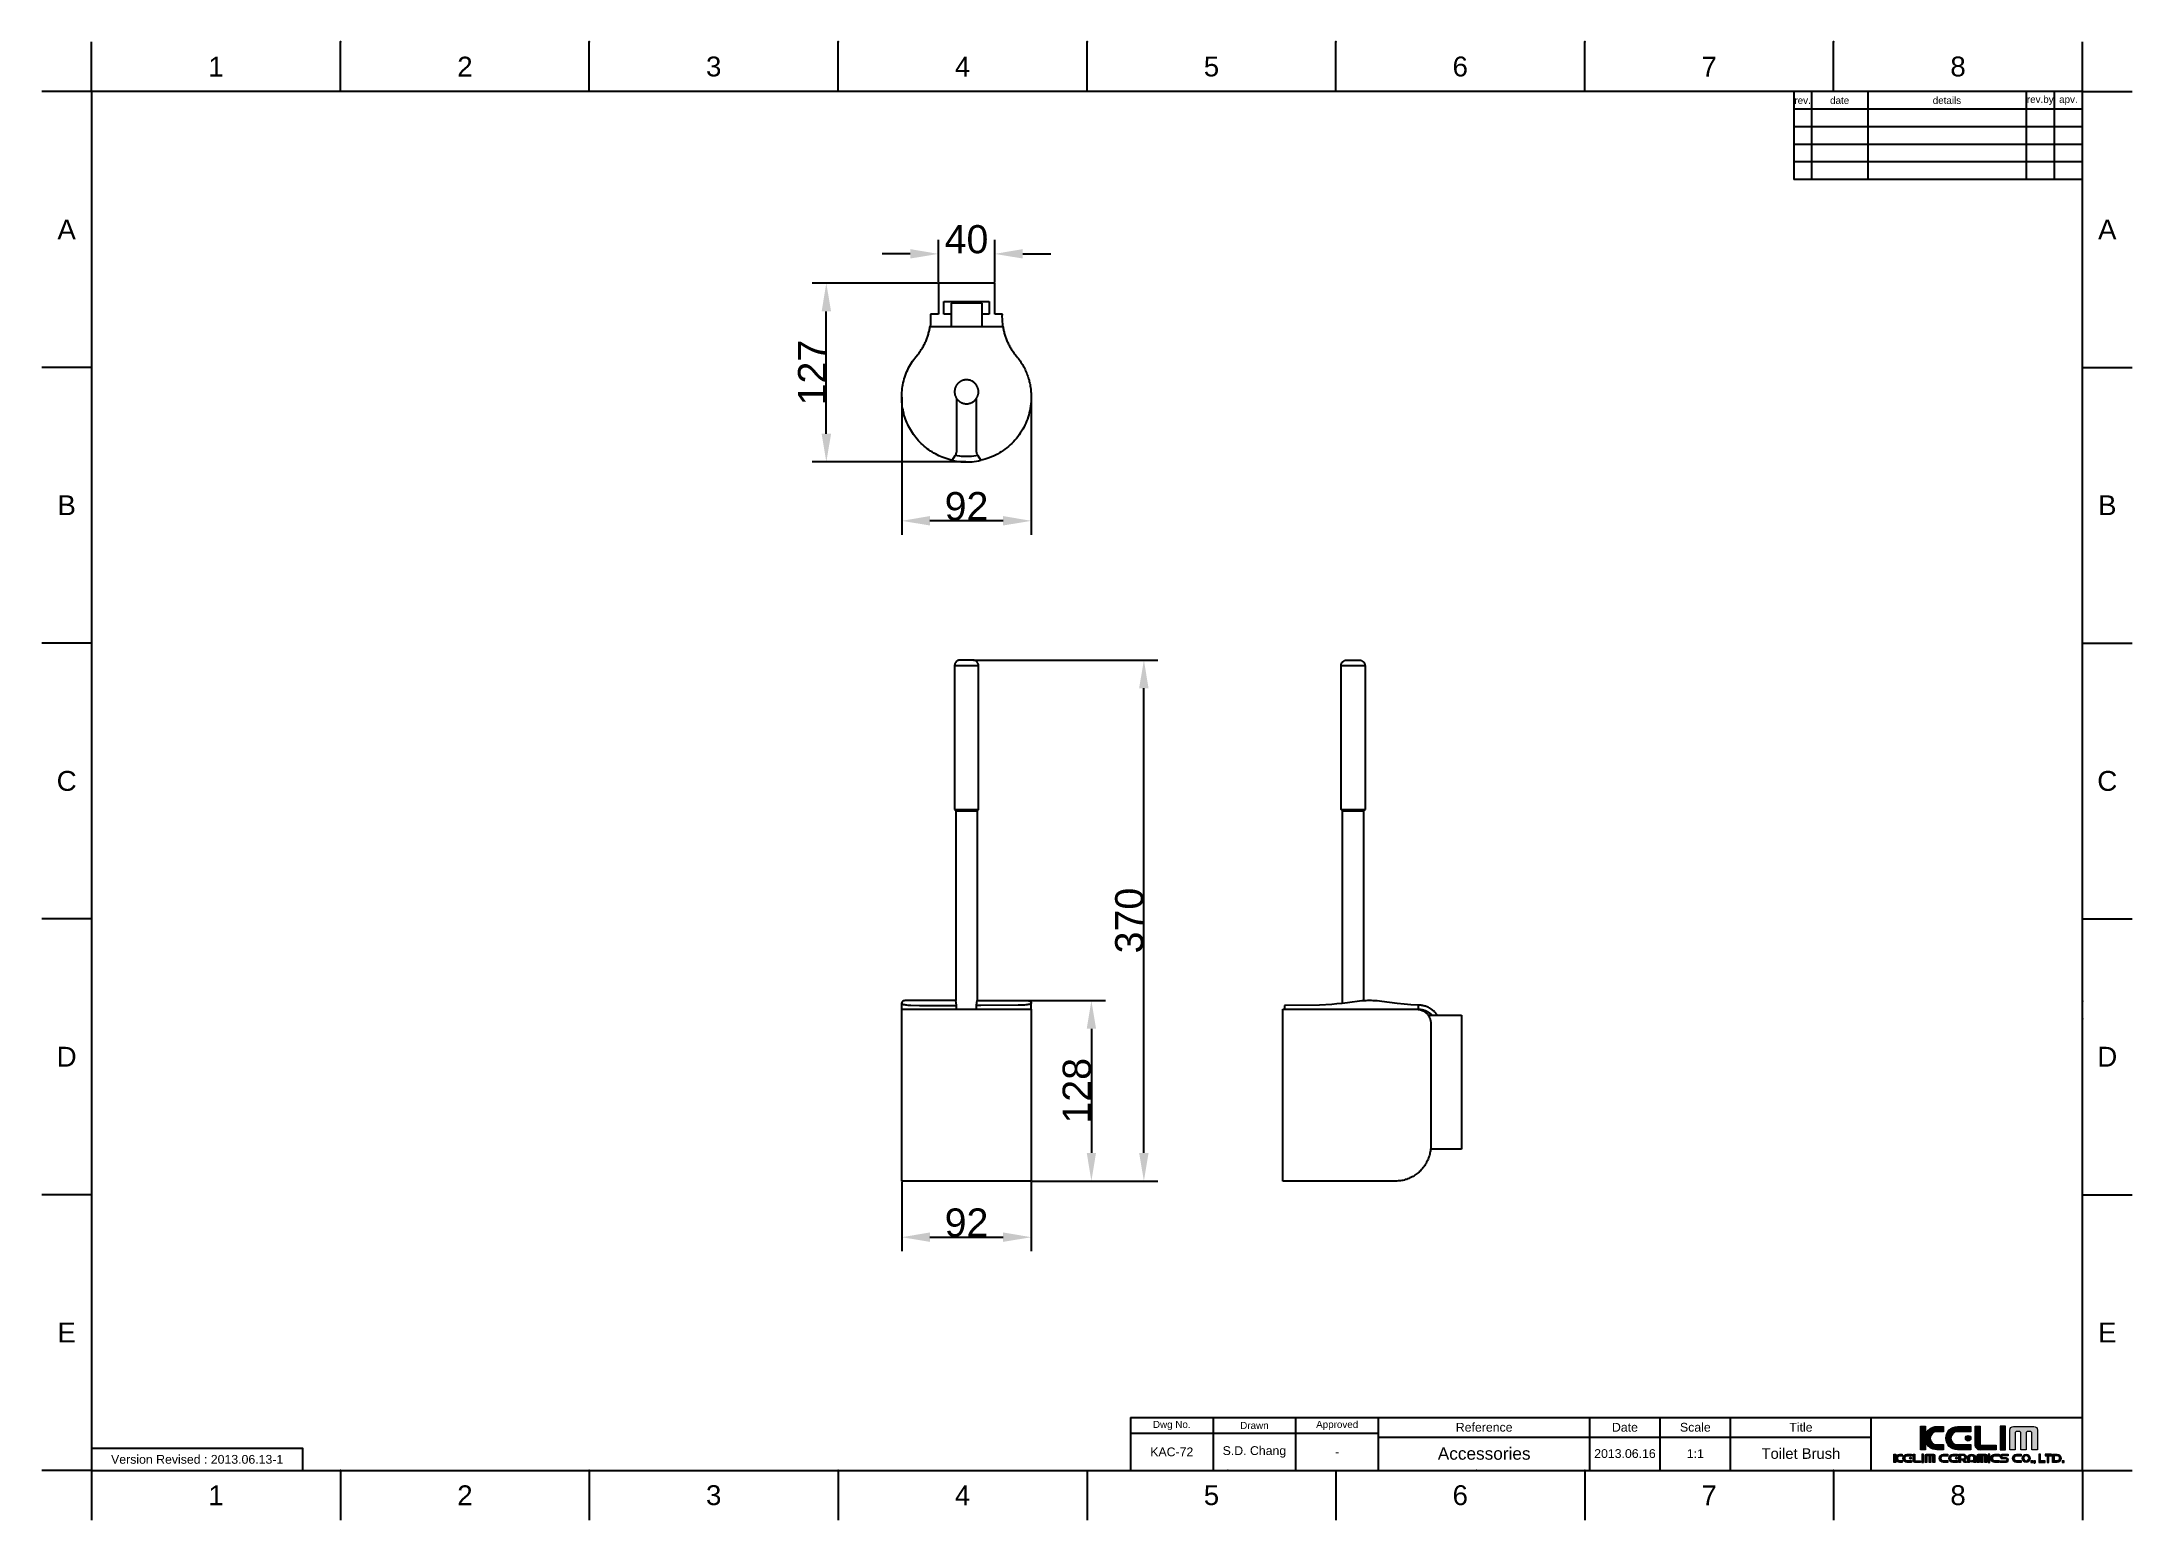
# Model space of a CAD drawing. Header units: millimetres. Extents: x 580 to 2065, y -13 to 1037.
import ezdxf

# ---------------------------------------------------------------- set-up
doc = ezdxf.new("R2010")
doc.units = ezdxf.units.MM
doc.header["$LTSCALE"] = 0.1
for name, color, linetype in [('DEFAULT', 7, 'Continuous'), ('FORM', 7, 'Continuous'), ('INLINE', 3, 'Continuous'), ('OUTLINE', 2, 'Continuous'), ('TEXT', 2, 'Continuous')]:
    doc.layers.add(name, color=color, linetype=linetype)
doc.styles.add('ARIAL', font='arial_0.ttf')
doc.styles.get("Standard").update_dxf_attribs({"font": 'arial_0.ttf'})
doc.dimstyles.new('DIMENSION STYLE 01', dxfattribs={"dimtxt": 20, "dimasz": 20, "dimexe": 10, "dimexo": 0.5, "dimgap": 0.09, "dimtad": 1, "dimtoh": 1, "dimdec": 0, "dimzin": 0, "dimdsep": 46, "dimtxsty": 'ARIAL', "dimcen": 0.5, "dimadec": 1, "dimazin": 0, "dimtfac": 1, "dimtdec": 4, "dimtofl": 0, "dimtmove": 0, "dimatfit": 3, "dimfxl": 1, "dimtolj": 1, "dimtzin": 0, "dimarcsym": 0})

msp = doc.modelspace()

# ---------------------------------------------------------------- texts
at = {"char_height": 14.1, "attachment_point": 5}
for s, width, insert in [('1', 50, (703.6, 1019.1)), ('2', 50, (880.4, 1019.1)), ('3', 50, (1057.1, 1019.1)), ('4', 50, (1233.9, 1019.1)), ('5', 50, (1410.7, 1019.1)), ('6', 50, (1587.4, 1019.1)), ('7', 50, (1764.2, 1019.1)), ('8', 50, (1941, 1019.1)), ('A', 10, (597.5, 903.4)), ('A', 10, (2047, 903.4)), ('B', 10, (597.5, 707.6)), ('B', 10, (2047, 707.6)), ('C', 10, (597.5, 511.7)), ('C', 10, (2047, 511.7)), ('D', 10, (597.5, 315.9)), ('D', 10, (2047, 315.9)), ('E', 10, (597.5, 120)), ('E', 10, (2047, 120)), ('1', 50, (703.6, 4.4)), ('2', 50, (880.4, 4.4)), ('3', 50, (1057.1, 4.4)), ('4', 50, (1233.9, 4.4)), ('5', 50, (1410.7, 4.4)), ('6', 50, (1587.4, 4.4)), ('7', 50, (1764.2, 4.4)), ('8', 50, (1941, 4.4))]:
    msp.add_mtext_dynamic_manual_height_columns(s, width=width, gutter_width=12.5, heights=[0], dxfattribs=dict(at, insert=insert))
at = {"layer": 'TEXT', "attachment_point": 5}
for s, width, insert, char_height in [('rev.', 5, (1830.6, 995.1), 5), ('date', 16, (1856.9, 995.1), 5), ('details', 45, (1933.1, 995.1), 5), ('rev.by', 8, (1999.4, 995.1), 5), ('apv.', 8, (2019.4, 995.1), 5), ('Dwg No.', 44.236, (1382.5, 54), 5), ('Drawn', 23.5, (1441.2, 54), 5), ('Approved', 23.5, (1500, 54), 5), ('Reference', 60, (1604.4, 52.7), 6.25), ('Date', 20, (1704.4, 52.7), 6.25), ('Scale', 20, (1754.4, 52.7), 6.25), ('Title', 40, (1829.4, 52.7), 6.25), ('Version Revised : 2013.06.13-1', 147.99, (690.2, 29.9), 6.25), ('KAC-72', 23.5, (1382.5, 35.2), 6.25), ('S.D. Chang', 46.414, (1441.2, 35.2), 6.25), ('-', 23.5, (1500, 35.2), 6.25), ('Accessories', 128.248, (1604.4, 34), 8.75), ('2013.06.16', 20, (1704.4, 34), 6.25), ('1:1', 20, (1754.4, 34), 6.25), ('Toilet Brush', 94.603, (1829.4, 34), 7.5)]:
    msp.add_mtext_dynamic_manual_height_columns(s, width=width, gutter_width=12.5, heights=[0], dxfattribs=dict(at, insert=insert, char_height=char_height))

# ---------------------------------------------------------------- blocks, each defined once
blk = doc.blocks.new('*D284')
at = {"layer": 'DEFAULT', "color": 0, "lineweight": -2, "transparency": 16777216}
for p, q in [((1216.7, 865.8), (1216.7, 896.1)), ((1256.7, 865.8), (1256.7, 896.1)), ((1196.7, 886.1), (1176.7, 886.1)), ((1276.7, 886.1), (1296.7, 886.1))]:
    blk.add_line(p, q, dxfattribs=at)
at = {"layer": 'DEFAULT', "color": 0, "transparency": 16777216}
for points in [[(1196.7, 889.5), (1196.7, 882.8), (1216.7, 886.1)], [(1276.7, 889.5), (1276.7, 882.8), (1256.7, 886.1)]]:
    blk.add_solid(points, dxfattribs=at)
at = {"layer": 'Defpoints', "color": 0, "transparency": 16777216}
for p in [(1256.7, 886.1), (1216.7, 865.3), (1256.7, 865.3)]:
    blk.add_point(p, dxfattribs=at)
at = {"layer": 'DEFAULT', "color": 0, "transparency": 16777216, "insert": (1236.7, 896.4), "char_height": 20, "attachment_point": 5, "style": 'ARIAL'}
blk.add_mtext('\\A1;40', dxfattribs=at)
blk = doc.blocks.new('*D285')
at = {"layer": 'DEFAULT', "color": 0, "lineweight": -2, "transparency": 16777216}
for p, q in [((1241.7, 597.6), (1372.7, 597.6)), ((1362.7, 247.6), (1362.7, 577.6)), ((1283.2, 227.6), (1372.7, 227.6))]:
    blk.add_line(p, q, dxfattribs=at)
at = {"layer": 'DEFAULT', "color": 0, "transparency": 16777216}
for points in [[(1359.3, 577.6), (1366, 577.6), (1362.7, 597.6)], [(1359.3, 247.6), (1366, 247.6), (1362.7, 227.6)]]:
    blk.add_solid(points, dxfattribs=at)
at = {"layer": 'Defpoints', "color": 0, "transparency": 16777216}
for p in [(1241.2, 597.6), (1362.7, 597.6), (1282.7, 227.6)]:
    blk.add_point(p, dxfattribs=at)
at = {"layer": 'DEFAULT', "color": 0, "transparency": 16777216, "insert": (1352.4, 412.6), "char_height": 20, "attachment_point": 5, "rotation": 90, "style": 'ARIAL'}
blk.add_mtext('\\A1;370', dxfattribs=at)
blk = doc.blocks.new('*D286')
at = {"layer": 'DEFAULT', "color": 0, "lineweight": -2, "transparency": 16777216}
for p, q in [((1216.2, 865.3), (1127.1, 865.3)), ((1137.1, 758.3), (1137.1, 845.3)), ((1236.2, 738.3), (1127.1, 738.3))]:
    blk.add_line(p, q, dxfattribs=at)
at = {"layer": 'DEFAULT', "color": 0, "transparency": 16777216}
for points in [[(1133.8, 845.3), (1140.5, 845.3), (1137.1, 865.3)], [(1133.8, 758.3), (1140.5, 758.3), (1137.1, 738.3)]]:
    blk.add_solid(points, dxfattribs=at)
at = {"layer": 'Defpoints', "color": 0, "transparency": 16777216}
for p in [(1137.1, 865.3), (1216.7, 865.3), (1236.7, 738.3)]:
    blk.add_point(p, dxfattribs=at)
at = {"layer": 'DEFAULT', "color": 0, "transparency": 16777216, "insert": (1127, 801.8), "char_height": 20, "attachment_point": 5, "rotation": 90, "style": 'ARIAL'}
blk.add_mtext('\\A1;127', dxfattribs=at)
blk = doc.blocks.new('*D281')
at = {"layer": 'DEFAULT', "color": 0, "lineweight": -2, "transparency": 16777216}
for p, q in [((1190.7, 784.3), (1190.7, 686.5)), ((1282.7, 783.8), (1282.7, 686.5)), ((1262.7, 696.5), (1210.7, 696.5))]:
    blk.add_line(p, q, dxfattribs=at)
at = {"layer": 'DEFAULT', "color": 0, "transparency": 16777216}
for points in [[(1210.7, 699.9), (1210.7, 693.2), (1190.7, 696.5)], [(1262.7, 699.9), (1262.7, 693.2), (1282.7, 696.5)]]:
    blk.add_solid(points, dxfattribs=at)
at = {"layer": 'Defpoints', "color": 0, "transparency": 16777216}
for p in [(1190.7, 784.8, 9.1), (1282.7, 784.3, 9.1), (1190.7, 696.5)]:
    blk.add_point(p, dxfattribs=at)
at = {"layer": 'DEFAULT', "color": 0, "transparency": 16777216, "insert": (1236.7, 706.8), "char_height": 20, "attachment_point": 5, "style": 'ARIAL'}
blk.add_mtext('\\A1;92', dxfattribs=at)
blk = doc.blocks.new('*D282')
at = {"layer": 'DEFAULT', "color": 0, "lineweight": -2, "transparency": 16777216}
for p, q in [((1190.7, 227.1), (1190.7, 177.7)), ((1282.7, 227.1), (1282.7, 177.7)), ((1210.7, 187.7), (1262.7, 187.7))]:
    blk.add_line(p, q, dxfattribs=at)
at = {"layer": 'DEFAULT', "color": 0, "transparency": 16777216}
for points in [[(1210.7, 191.1), (1210.7, 184.4), (1190.7, 187.7)], [(1262.7, 191.1), (1262.7, 184.4), (1282.7, 187.7)]]:
    blk.add_solid(points, dxfattribs=at)
at = {"layer": 'Defpoints', "color": 0, "transparency": 16777216}
for p in [(1190.7, 227.6), (1282.7, 227.6), (1282.7, 187.7)]:
    blk.add_point(p, dxfattribs=at)
at = {"layer": 'DEFAULT', "color": 0, "transparency": 16777216, "insert": (1236.7, 198), "char_height": 20, "attachment_point": 5, "style": 'ARIAL'}
blk.add_mtext('\\A1;92', dxfattribs=at)
blk = doc.blocks.new('*D283')
at = {"layer": 'DEFAULT', "color": 0, "lineweight": -2, "transparency": 16777216}
for p, q in [((1280.4, 355.8), (1335.4, 355.8)), ((1325.4, 335.8), (1325.4, 247.6)), ((1283.2, 227.6), (1335.4, 227.6))]:
    blk.add_line(p, q, dxfattribs=at)
at = {"layer": 'DEFAULT', "color": 0, "transparency": 16777216}
for points in [[(1322.1, 335.8), (1328.7, 335.8), (1325.4, 355.8)], [(1322.1, 247.6), (1328.7, 247.6), (1325.4, 227.6)]]:
    blk.add_solid(points, dxfattribs=at)
at = {"layer": 'Defpoints', "color": 0, "transparency": 16777216}
for p in [(1279.9, 355.8), (1282.7, 227.6), (1325.4, 227.6)]:
    blk.add_point(p, dxfattribs=at)
at = {"layer": 'DEFAULT', "color": 0, "transparency": 16777216, "insert": (1315.1, 291.7), "char_height": 20, "attachment_point": 5, "rotation": 90, "style": 'ARIAL'}
blk.add_mtext('\\A1;128', dxfattribs=at)

# ---------------------------------------------------------------- dimensions: what is measured, and where the dimension line sits
at = {"layer": 'DEFAULT'}
for base, p1, p2, picture, middle in [((1256.7, 886.1), (1216.7, 865.3), (1256.7, 865.3), '*D284', (1236.7, 896.4)), ((1190.7, 696.5), (1282.7, 784.3, 9.1), (1190.7, 784.8, 9.1), '*D281', (1236.7, 706.8)), ((1282.7, 187.7), (1190.7, 227.6), (1282.7, 227.6), '*D282', (1236.7, 198))]:
    dim = msp.add_linear_dim(base=base, p1=p1, p2=p2, dimstyle='DIMENSION STYLE 01', dxfattribs=at)
    dim.commit()
    dim.dimension.update_dxf_attribs({"geometry": picture, "text_midpoint": middle})
for base, p1, p2, picture, middle in [((1137.1, 865.3), (1236.7, 738.3), (1216.7, 865.3), '*D286', (1127, 801.8)), ((1362.7, 597.6), (1282.7, 227.6), (1241.2, 597.6), '*D285', (1352.4, 412.6)), ((1325.4, 227.6), (1279.9, 355.8), (1282.7, 227.6), '*D283', (1315.1, 291.7))]:
    dim = msp.add_linear_dim(base=base, p1=p1, p2=p2, angle=90, dimstyle='DIMENSION STYLE 01', dxfattribs=at)
    dim.commit()
    dim.dimension.update_dxf_attribs({"geometry": picture, "text_midpoint": middle})

# ---------------------------------------------------------------- hatches: boundary and pattern name
at = {"layer": 'TEXT'}
h = msp.add_hatch(color=2, dxfattribs=at)
h.dxf.hatch_style = 2
edge = h.paths.add_edge_path()
edge.add_spline(control_points=[(1930.7, 40.4), (1930.7, 40.4), (1925.9, 40.4), (1925.9, 40.4), (1923.3, 40.4), (1921.3, 42.4), (1921.3, 44.9), (1921.3, 47.5), (1923.3, 49.5), (1925.9, 49.5), (1925.9, 49.5), (1930.7, 49.5), (1930.7, 49.5), (1930.7, 49.5), (1930.7, 53.3), (1930.7, 53.3), (1930.7, 53.3), (1925.9, 53.3), (1925.9, 53.3), (1922.1, 53.3), (1918.9, 50.7), (1917.9, 47.2), (1917.9, 47.2), (1917.9, 53.4), (1917.9, 53.4), (1917.9, 53.4), (1914.4, 53.4), (1914.4, 53.4), (1914.4, 53.4), (1914.4, 36.6), (1914.4, 36.6), (1914.4, 36.6), (1917.9, 36.6), (1917.9, 36.6), (1917.9, 36.6), (1917.9, 42.8), (1917.9, 42.8), (1918.9, 39.3), (1922.1, 36.7), (1925.9, 36.7), (1925.9, 36.7), (1930.7, 36.7), (1930.7, 36.7), (1930.7, 36.7), (1930.7, 40.4), (1930.7, 40.4)], knot_values=[0, 0, 0, 0, 1, 1, 1, 2, 2, 2, 3, 3, 3, 4, 4, 4, 5, 5, 5, 6, 6, 6, 7, 7, 7, 8, 8, 8, 9, 9, 9, 10, 10, 10, 11, 11, 11, 12, 12, 12, 13, 13, 13, 14, 14, 14, 15, 15, 15, 15], degree=3, periodic=0)
h = msp.add_hatch(color=256, dxfattribs=at)
h.dxf.hatch_style = 2
edge = h.paths.add_edge_path()
edge.add_spline(control_points=[(1940.6, 36.7), (1940.6, 36.7), (1950.2, 36.7), (1950.2, 36.7), (1950.2, 36.7), (1950.2, 40.4), (1950.2, 40.4), (1950.2, 40.4), (1940.6, 40.4), (1940.6, 40.4), (1938, 40.4), (1936, 42.4), (1936, 44.9), (1936, 47.5), (1938, 49.5), (1940.6, 49.5), (1940.6, 49.5), (1950.2, 49.5), (1950.2, 49.5), (1950.2, 49.5), (1950.2, 53.3), (1950.2, 53.3), (1950.2, 53.3), (1940.6, 53.3), (1940.6, 53.3), (1936, 53.3), (1932.3, 49.6), (1932.3, 45), (1932.3, 40.4), (1936, 36.7), (1940.6, 36.7)], knot_values=[0, 0, 0, 0, 1, 1, 1, 2, 2, 2, 3, 3, 3, 4, 4, 4, 5, 5, 5, 6, 6, 6, 7, 7, 7, 8, 8, 8, 9, 9, 9, 10, 10, 10, 10], degree=3, periodic=0)
h = msp.add_hatch(color=2, dxfattribs=at)
h.dxf.hatch_style = 2
edge = h.paths.add_edge_path()
edge.add_spline(control_points=[(1946.2, 44.9), (1946.2, 43.8), (1947.1, 42.9), (1948.2, 42.9), (1949.3, 42.9), (1950.2, 43.8), (1950.2, 44.9), (1950.2, 46), (1949.3, 46.9), (1948.2, 46.9), (1947.1, 46.9), (1946.2, 46), (1946.2, 44.9)], knot_values=[0, 0, 0, 0, 1, 1, 1, 2, 2, 2, 3, 3, 3, 4, 4, 4, 4], degree=3, periodic=0)
h = msp.add_hatch(color=2, dxfattribs=at)
h.dxf.hatch_style = 2
edge = h.paths.add_edge_path()
edge.add_spline(control_points=[(1956.7, 36.6), (1956.7, 36.6), (1968.1, 36.6), (1968.1, 36.6), (1968.1, 36.6), (1968.1, 40.1), (1968.1, 40.1), (1968.1, 40.1), (1956.8, 40.1), (1956.8, 40.1), (1956.8, 40.1), (1956.8, 40.1), (1956.8, 40.1), (1956.8, 40.1), (1956.8, 53.4), (1956.8, 53.4), (1956.8, 53.4), (1953.2, 53.4), (1953.2, 53.4), (1953.2, 53.4), (1953.2, 40.1), (1953.2, 40.1), (1953.2, 40.1), (1953.2, 40.1), (1953.2, 40.1), (1953.2, 38.1), (1954.8, 36.5), (1956.8, 36.5), (1956.8, 36.5), (1956.7, 36.6), (1956.7, 36.6)], knot_values=[0, 0, 0, 0, 1, 1, 1, 2, 2, 2, 3, 3, 3, 4, 4, 4, 5, 5, 5, 6, 6, 6, 7, 7, 7, 8, 8, 8, 9, 9, 9, 10, 10, 10, 10], degree=3, periodic=0)
h = msp.add_hatch(color=2, dxfattribs=at)
h.dxf.hatch_style = 2
h.paths.add_polyline_path([(1974.6, 53.4), (1971, 53.4), (1971, 36.6), (1974.6, 36.6)])
h = msp.add_hatch(color=2, dxfattribs=at)
h.dxf.hatch_style = 2
edge = h.paths.add_edge_path()
edge.add_spline(control_points=[(1994.8, 53.3), (1994.8, 53.3), (1980.4, 53.3), (1980.4, 53.3), (1978.9, 53.3), (1977.7, 52.2), (1977.7, 50.7), (1977.7, 50.7), (1977.7, 36.6), (1977.7, 36.6), (1977.7, 36.6), (1981.5, 36.6), (1981.5, 36.6), (1981.5, 36.6), (1981.5, 48.9), (1981.5, 48.9), (1981.5, 48.9), (1982.3, 49.7), (1982.3, 49.7), (1982.3, 49.7), (1984.9, 49.7), (1984.9, 49.7), (1984.9, 49.7), (1985.7, 48.9), (1985.7, 48.9), (1985.7, 48.9), (1985.7, 36.6), (1985.7, 36.6), (1985.7, 36.6), (1989.4, 36.6), (1989.4, 36.6), (1989.4, 36.6), (1989.4, 48.9), (1989.4, 48.9), (1989.4, 48.9), (1990.2, 49.7), (1990.2, 49.7), (1990.2, 49.7), (1992.7, 49.7), (1992.7, 49.7), (1992.7, 49.7), (1993.5, 48.9), (1993.5, 48.9), (1993.5, 48.9), (1993.5, 36.6), (1993.5, 36.6), (1993.5, 36.6), (1997.4, 36.6), (1997.4, 36.6), (1997.4, 36.6), (1997.4, 50.7), (1997.4, 50.7), (1997.4, 52.2), (1996.2, 53.3), (1994.8, 53.3)], knot_values=[0, 0, 0, 0, 1, 1, 1, 2, 2, 2, 3, 3, 3, 4, 4, 4, 5, 5, 5, 6, 6, 6, 7, 7, 7, 8, 8, 8, 9, 9, 9, 10, 10, 10, 11, 11, 11, 12, 12, 12, 13, 13, 13, 14, 14, 14, 15, 15, 15, 16, 16, 16, 17, 17, 17, 18, 18, 18, 18], degree=3, periodic=0)
h = msp.add_hatch(color=2, dxfattribs=at)
h.dxf.hatch_style = 2
edge = h.paths.add_edge_path()
edge.add_spline(control_points=[(1896.8, 31.5), (1896.8, 31.5), (1896.8, 33.7), (1896.8, 33.7), (1896.8, 33.7), (1895.5, 33.7), (1895.5, 33.7), (1895.5, 33.7), (1895.5, 27.8), (1895.5, 27.8), (1895.5, 27.8), (1896.8, 27.8), (1896.8, 27.8), (1896.8, 27.8), (1896.8, 29.9), (1896.8, 29.9), (1897.1, 28.7), (1898.2, 27.8), (1899.5, 27.8), (1899.5, 27.8), (1901.2, 27.8), (1901.2, 27.8), (1901.2, 27.8), (1901.2, 29.1), (1901.2, 29.1), (1901.2, 29.1), (1899.5, 29.1), (1899.5, 29.1), (1898.6, 29.1), (1897.9, 29.8), (1897.9, 30.7), (1897.9, 31.6), (1898.6, 32.3), (1899.5, 32.3), (1899.5, 32.3), (1901.2, 32.3), (1901.2, 32.3), (1901.2, 32.3), (1901.2, 33.6), (1901.2, 33.6), (1901.2, 33.6), (1899.5, 33.6), (1899.5, 33.6), (1898.2, 33.6), (1897.1, 32.7), (1896.8, 31.5)], knot_values=[0, 0, 0, 0, 1, 1, 1, 2, 2, 2, 3, 3, 3, 4, 4, 4, 5, 5, 5, 6, 6, 6, 7, 7, 7, 8, 8, 8, 9, 9, 9, 10, 10, 10, 11, 11, 11, 12, 12, 12, 13, 13, 13, 14, 14, 14, 15, 15, 15, 15], degree=3, periodic=0)
h = msp.add_hatch(color=2, dxfattribs=at)
h.dxf.hatch_style = 2
edge = h.paths.add_edge_path()
edge.add_spline(control_points=[(1901.8, 30.7), (1901.8, 29.1), (1903.1, 27.8), (1904.7, 27.8), (1904.7, 27.8), (1908, 27.8), (1908, 27.8), (1908, 27.8), (1908, 29.1), (1908, 29.1), (1908, 29.1), (1904.7, 29.1), (1904.7, 29.1), (1903.8, 29.1), (1903.1, 29.8), (1903.1, 30.7), (1903.1, 31.6), (1903.8, 32.3), (1904.7, 32.3), (1904.7, 32.3), (1908, 32.3), (1908, 32.3), (1908, 32.3), (1908, 33.6), (1908, 33.6), (1908, 33.6), (1904.7, 33.6), (1904.7, 33.6), (1903.1, 33.6), (1901.8, 32.3), (1901.8, 30.7)], knot_values=[0, 0, 0, 0, 1, 1, 1, 2, 2, 2, 3, 3, 3, 4, 4, 4, 5, 5, 5, 6, 6, 6, 7, 7, 7, 8, 8, 8, 9, 9, 9, 10, 10, 10, 10], degree=3, periodic=0)
h = msp.add_hatch(color=2, dxfattribs=at)
h.dxf.hatch_style = 2
edge = h.paths.add_edge_path()
edge.add_spline(control_points=[(1906.6, 30.7), (1906.6, 30.3), (1906.9, 30), (1907.3, 30), (1907.7, 30), (1908, 30.3), (1908, 30.7), (1908, 31.1), (1907.7, 31.4), (1907.3, 31.4), (1906.9, 31.4), (1906.6, 31.1), (1906.6, 30.7)], knot_values=[0, 0, 0, 0, 1, 1, 1, 2, 2, 2, 3, 3, 3, 4, 4, 4, 4], degree=3, periodic=0)
h = msp.add_hatch(color=2, dxfattribs=at)
h.dxf.hatch_style = 2
edge = h.paths.add_edge_path()
edge.add_spline(control_points=[(1910.3, 29), (1910.3, 29), (1910.3, 33.7), (1910.3, 33.7), (1910.3, 33.7), (1909.1, 33.7), (1909.1, 33.7), (1909.1, 33.7), (1909.1, 29), (1909.1, 29), (1909.1, 29), (1909.1, 29), (1909.1, 29), (1909.1, 28.3), (1909.6, 27.8), (1910.3, 27.8), (1910.3, 27.8), (1910.3, 27.8), (1910.3, 27.8), (1910.3, 27.8), (1914.3, 27.8), (1914.3, 27.8), (1914.3, 27.8), (1914.3, 29), (1914.3, 29), (1914.3, 29), (1910.3, 29), (1910.3, 29), (1910.3, 29), (1910.3, 29), (1910.3, 29)], knot_values=[0, 0, 0, 0, 1, 1, 1, 2, 2, 2, 3, 3, 3, 4, 4, 4, 5, 5, 5, 6, 6, 6, 7, 7, 7, 8, 8, 8, 9, 9, 9, 10, 10, 10, 10], degree=3, periodic=0)
h = msp.add_hatch(color=2, dxfattribs=at)
h.dxf.hatch_style = 2
h.paths.add_polyline_path([(1915.3, 27.8), (1916.5, 27.8), (1916.5, 33.7), (1915.3, 33.7)])
h = msp.add_hatch(color=2, dxfattribs=at)
h.dxf.hatch_style = 2
edge = h.paths.add_edge_path()
edge.add_spline(control_points=[(1923.6, 33.6), (1923.6, 33.6), (1918.5, 33.6), (1918.5, 33.6), (1918, 33.6), (1917.6, 33.2), (1917.6, 32.7), (1917.6, 32.7), (1917.6, 27.8), (1917.6, 27.8), (1917.6, 27.8), (1918.9, 27.8), (1918.9, 27.8), (1918.9, 27.8), (1918.9, 32.1), (1918.9, 32.1), (1918.9, 32.1), (1919.2, 32.4), (1919.2, 32.4), (1919.2, 32.4), (1920.1, 32.4), (1920.1, 32.4), (1920.1, 32.4), (1920.4, 32.1), (1920.4, 32.1), (1920.4, 32.1), (1920.4, 27.8), (1920.4, 27.8), (1920.4, 27.8), (1921.7, 27.8), (1921.7, 27.8), (1921.7, 27.8), (1921.7, 32.1), (1921.7, 32.1), (1921.7, 32.1), (1922, 32.4), (1922, 32.4), (1922, 32.4), (1922.8, 32.4), (1922.8, 32.4), (1922.8, 32.4), (1923.1, 32.1), (1923.1, 32.1), (1923.1, 32.1), (1923.1, 27.8), (1923.1, 27.8), (1923.1, 27.8), (1924.5, 27.8), (1924.5, 27.8), (1924.5, 27.8), (1924.5, 32.7), (1924.5, 32.7), (1924.5, 33.2), (1924.1, 33.6), (1923.6, 33.6)], knot_values=[0, 0, 0, 0, 1, 1, 1, 2, 2, 2, 3, 3, 3, 4, 4, 4, 5, 5, 5, 6, 6, 6, 7, 7, 7, 8, 8, 8, 9, 9, 9, 10, 10, 10, 11, 11, 11, 12, 12, 12, 13, 13, 13, 14, 14, 14, 15, 15, 15, 16, 16, 16, 17, 17, 17, 18, 18, 18, 18], degree=3, periodic=0)
h = msp.add_hatch(color=2, dxfattribs=at)
h.dxf.hatch_style = 2
edge = h.paths.add_edge_path()
edge.add_spline(control_points=[(1927.6, 30.7), (1927.6, 29.1), (1928.9, 27.8), (1930.5, 27.8), (1930.5, 27.8), (1933.8, 27.8), (1933.8, 27.8), (1933.8, 27.8), (1933.8, 29.1), (1933.8, 29.1), (1933.8, 29.1), (1930.4, 29.1), (1930.4, 29.1), (1929.6, 29.1), (1928.8, 29.8), (1928.8, 30.7), (1928.8, 31.6), (1929.6, 32.3), (1930.4, 32.3), (1930.4, 32.3), (1933.8, 32.3), (1933.8, 32.3), (1933.8, 32.3), (1933.8, 33.6), (1933.8, 33.6), (1933.8, 33.6), (1930.5, 33.6), (1930.5, 33.6), (1928.9, 33.6), (1927.6, 32.3), (1927.6, 30.7)], knot_values=[0, 0, 0, 0, 1, 1, 1, 2, 2, 2, 3, 3, 3, 4, 4, 4, 5, 5, 5, 6, 6, 6, 7, 7, 7, 8, 8, 8, 9, 9, 9, 10, 10, 10, 10], degree=3, periodic=0)
h = msp.add_hatch(color=2, dxfattribs=at)
h.dxf.hatch_style = 2
edge = h.paths.add_edge_path()
edge.add_spline(control_points=[(1934.4, 30.7), (1934.4, 29.1), (1935.7, 27.8), (1937.3, 27.8), (1937.3, 27.8), (1940.6, 27.8), (1940.6, 27.8), (1940.6, 27.8), (1940.6, 29.1), (1940.6, 29.1), (1940.6, 29.1), (1937.3, 29.1), (1937.3, 29.1), (1936.4, 29.1), (1935.7, 29.8), (1935.7, 30.7), (1935.7, 31.6), (1936.4, 32.3), (1937.3, 32.3), (1937.3, 32.3), (1940.6, 32.3), (1940.6, 32.3), (1940.6, 32.3), (1940.6, 33.6), (1940.6, 33.6), (1940.6, 33.6), (1937.3, 33.6), (1937.3, 33.6), (1935.7, 33.6), (1934.4, 32.3), (1934.4, 30.7)], knot_values=[0, 0, 0, 0, 1, 1, 1, 2, 2, 2, 3, 3, 3, 4, 4, 4, 5, 5, 5, 6, 6, 6, 7, 7, 7, 8, 8, 8, 9, 9, 9, 10, 10, 10, 10], degree=3, periodic=0)
h = msp.add_hatch(color=2, dxfattribs=at)
h.dxf.hatch_style = 2
edge = h.paths.add_edge_path()
edge.add_spline(control_points=[(1939.2, 30.7), (1939.2, 30.3), (1939.5, 30), (1939.9, 30), (1940.3, 30), (1940.6, 30.3), (1940.6, 30.7), (1940.6, 31.1), (1940.3, 31.4), (1939.9, 31.4), (1939.5, 31.4), (1939.2, 31.1), (1939.2, 30.7)], knot_values=[0, 0, 0, 0, 1, 1, 1, 2, 2, 2, 3, 3, 3, 4, 4, 4, 4], degree=3, periodic=0)
h = msp.add_hatch(color=2, dxfattribs=at)
h.dxf.hatch_style = 2
edge = h.paths.add_edge_path()
edge.add_spline(control_points=[(1946.9, 31.5), (1946.9, 32.7), (1945.8, 33.7), (1944.4, 33.7), (1944.4, 33.7), (1942.8, 33.7), (1942.8, 33.7), (1942.8, 33.7), (1941.6, 33.7), (1941.6, 33.7), (1941.6, 33.7), (1941.6, 32.7), (1941.6, 32.7), (1941.6, 32.7), (1941.6, 30.3), (1941.6, 30.3), (1941.6, 30.3), (1941.6, 29.3), (1941.6, 29.3), (1941.6, 29.3), (1941.6, 27.8), (1941.6, 27.8), (1941.6, 27.8), (1942.8, 27.8), (1942.8, 27.8), (1942.8, 27.8), (1942.8, 29.3), (1942.8, 29.3), (1942.8, 29.3), (1944.3, 29.3), (1944.3, 29.3), (1944.3, 29.3), (1945.6, 27.8), (1945.6, 27.8), (1945.6, 27.8), (1946.9, 27.8), (1946.9, 27.8), (1946.9, 27.8), (1945.4, 29.5), (1945.4, 29.5), (1946.3, 29.8), (1946.9, 30.6), (1946.9, 31.5)], knot_values=[0, 0, 0, 0, 1, 1, 1, 2, 2, 2, 3, 3, 3, 4, 4, 4, 5, 5, 5, 6, 6, 6, 7, 7, 7, 8, 8, 8, 9, 9, 9, 10, 10, 10, 11, 11, 11, 12, 12, 12, 13, 13, 13, 14, 14, 14, 14], degree=3, periodic=0)
edge = h.paths.add_edge_path()
edge.add_spline(control_points=[(1944.4, 30.3), (1944.4, 30.3), (1942.8, 30.3), (1942.8, 30.3), (1942.8, 30.3), (1942.8, 32.7), (1942.8, 32.7), (1942.8, 32.7), (1944.4, 32.7), (1944.4, 32.7), (1945.2, 32.7), (1945.8, 32.2), (1945.8, 31.5), (1945.8, 30.8), (1945.2, 30.3), (1944.4, 30.3)], knot_values=[0, 0, 0, 0, 1, 1, 1, 2, 2, 2, 3, 3, 3, 4, 4, 4, 5, 5, 5, 5], degree=3, periodic=0)
h = msp.add_hatch(color=2, dxfattribs=at)
h.dxf.hatch_style = 2
edge = h.paths.add_edge_path()
edge.add_spline(control_points=[(1950.7, 33.6), (1949.1, 33.6), (1947.8, 32.4), (1947.8, 30.9), (1947.8, 30.9), (1947.8, 27.8), (1947.8, 27.8), (1947.8, 27.8), (1949.1, 27.8), (1949.1, 27.8), (1949.1, 27.8), (1949.1, 31), (1949.1, 31), (1949.1, 31.8), (1949.8, 32.4), (1950.7, 32.4), (1951.6, 32.4), (1952.3, 31.8), (1952.3, 31), (1952.3, 31), (1952.3, 27.8), (1952.3, 27.8), (1952.3, 27.8), (1953.6, 27.8), (1953.6, 27.8), (1953.6, 27.8), (1953.6, 30.9), (1953.6, 30.9), (1953.6, 32.4), (1952.3, 33.6), (1950.7, 33.6)], knot_values=[0, 0, 0, 0, 1, 1, 1, 2, 2, 2, 3, 3, 3, 4, 4, 4, 5, 5, 5, 6, 6, 6, 7, 7, 7, 8, 8, 8, 9, 9, 9, 10, 10, 10, 10], degree=3, periodic=0)
h = msp.add_hatch(color=2, dxfattribs=at)
h.dxf.hatch_style = 2
edge = h.paths.add_edge_path()
edge.add_spline(control_points=[(1960.5, 33.6), (1960.5, 33.6), (1955.5, 33.6), (1955.5, 33.6), (1955, 33.6), (1954.5, 33.2), (1954.5, 32.7), (1954.5, 32.7), (1954.5, 27.8), (1954.5, 27.8), (1954.5, 27.8), (1955.9, 27.8), (1955.9, 27.8), (1955.9, 27.8), (1955.9, 32.1), (1955.9, 32.1), (1955.9, 32.1), (1956.2, 32.4), (1956.2, 32.4), (1956.2, 32.4), (1957, 32.4), (1957, 32.4), (1957, 32.4), (1957.3, 32.1), (1957.3, 32.1), (1957.3, 32.1), (1957.3, 27.8), (1957.3, 27.8), (1957.3, 27.8), (1958.6, 27.8), (1958.6, 27.8), (1958.6, 27.8), (1958.6, 32.1), (1958.6, 32.1), (1958.6, 32.1), (1958.9, 32.4), (1958.9, 32.4), (1958.9, 32.4), (1959.8, 32.4), (1959.8, 32.4), (1959.8, 32.4), (1960.1, 32.1), (1960.1, 32.1), (1960.1, 32.1), (1960.1, 27.8), (1960.1, 27.8), (1960.1, 27.8), (1961.4, 27.8), (1961.4, 27.8), (1961.4, 27.8), (1961.4, 32.7), (1961.4, 32.7), (1961.4, 33.2), (1961, 33.6), (1960.5, 33.6)], knot_values=[0, 0, 0, 0, 1, 1, 1, 2, 2, 2, 3, 3, 3, 4, 4, 4, 5, 5, 5, 6, 6, 6, 7, 7, 7, 8, 8, 8, 9, 9, 9, 10, 10, 10, 11, 11, 11, 12, 12, 12, 13, 13, 13, 14, 14, 14, 15, 15, 15, 16, 16, 16, 17, 17, 17, 18, 18, 18, 18], degree=3, periodic=0)
h = msp.add_hatch(color=2, dxfattribs=at)
h.dxf.hatch_style = 2
h.paths.add_polyline_path([(1962.5, 27.8), (1963.7, 27.8), (1963.7, 33.7), (1962.5, 33.7)])
h = msp.add_hatch(color=2, dxfattribs=at)
h.dxf.hatch_style = 2
edge = h.paths.add_edge_path()
edge.add_spline(control_points=[(1964.1, 30.7), (1964.1, 29.1), (1965.4, 27.8), (1967, 27.8), (1967, 27.8), (1970.3, 27.8), (1970.3, 27.8), (1970.3, 27.8), (1970.3, 29.1), (1970.3, 29.1), (1970.3, 29.1), (1967, 29.1), (1967, 29.1), (1966.1, 29.1), (1965.4, 29.8), (1965.4, 30.7), (1965.4, 31.6), (1966.1, 32.3), (1967, 32.3), (1967, 32.3), (1970.3, 32.3), (1970.3, 32.3), (1970.3, 32.3), (1970.3, 33.6), (1970.3, 33.6), (1970.3, 33.6), (1967, 33.6), (1967, 33.6), (1965.4, 33.6), (1964.1, 32.3), (1964.1, 30.7)], knot_values=[0, 0, 0, 0, 1, 1, 1, 2, 2, 2, 3, 3, 3, 4, 4, 4, 5, 5, 5, 6, 6, 6, 7, 7, 7, 8, 8, 8, 9, 9, 9, 10, 10, 10, 10], degree=3, periodic=0)
h = msp.add_hatch(color=2, dxfattribs=at)
h.dxf.hatch_style = 2
edge = h.paths.add_edge_path()
edge.add_spline(control_points=[(1971, 31.8), (1971, 30), (1972.8, 30.2), (1972.8, 30.2), (1972.8, 30.2), (1972.8, 30.2), (1972.8, 30.2), (1972.8, 30.2), (1974.8, 30.2), (1974.8, 30.2), (1974.8, 30.2), (1975.1, 30.2), (1975.1, 30.2), (1975.1, 30.2), (1975.6, 30.1), (1975.6, 29.7), (1975.6, 29.2), (1975.3, 29), (1975.1, 29), (1975.1, 29), (1971, 29), (1971, 29), (1971, 29), (1971, 27.8), (1971, 27.8), (1971, 27.8), (1975.1, 27.8), (1975.1, 27.8), (1975.1, 27.8), (1976.7, 27.8), (1976.7, 29.6), (1976.7, 31.4), (1974.8, 31.3), (1974.8, 31.3), (1974.8, 31.3), (1974.8, 31.3), (1974.8, 31.3), (1974.8, 31.3), (1972.8, 31.3), (1972.8, 31.3), (1972.8, 31.3), (1972.5, 31.3), (1972.5, 31.3), (1972.5, 31.3), (1972, 31.3), (1972, 31.8), (1972, 32.3), (1972.3, 32.4), (1972.5, 32.4), (1972.5, 32.4), (1976.7, 32.4), (1976.7, 32.4), (1976.7, 32.4), (1976.7, 33.6), (1976.7, 33.6), (1976.7, 33.6), (1972.5, 33.6), (1972.5, 33.6), (1972.5, 33.6), (1971, 33.6), (1971, 31.8)], knot_values=[0, 0, 0, 0, 1, 1, 1, 2, 2, 2, 3, 3, 3, 4, 4, 4, 5, 5, 5, 6, 6, 6, 7, 7, 7, 8, 8, 8, 9, 9, 9, 10, 10, 10, 11, 11, 11, 12, 12, 12, 13, 13, 13, 14, 14, 14, 15, 15, 15, 16, 16, 16, 17, 17, 17, 18, 18, 18, 19, 19, 19, 20, 20, 20, 20], degree=3, periodic=0)
h = msp.add_hatch(color=2, dxfattribs=at)
h.dxf.hatch_style = 2
edge = h.paths.add_edge_path()
edge.add_spline(control_points=[(1979.6, 30.7), (1979.6, 29.1), (1980.9, 27.8), (1982.5, 27.8), (1982.5, 27.8), (1985.9, 27.8), (1985.9, 27.8), (1985.9, 27.8), (1985.9, 29.1), (1985.9, 29.1), (1985.9, 29.1), (1982.5, 29.1), (1982.5, 29.1), (1981.6, 29.1), (1980.9, 29.8), (1980.9, 30.7), (1980.9, 31.6), (1981.6, 32.3), (1982.5, 32.3), (1982.5, 32.3), (1985.9, 32.3), (1985.9, 32.3), (1985.9, 32.3), (1985.9, 33.6), (1985.9, 33.6), (1985.9, 33.6), (1982.5, 33.6), (1982.5, 33.6), (1980.9, 33.6), (1979.6, 32.3), (1979.6, 30.7)], knot_values=[0, 0, 0, 0, 1, 1, 1, 2, 2, 2, 3, 3, 3, 4, 4, 4, 5, 5, 5, 6, 6, 6, 7, 7, 7, 8, 8, 8, 9, 9, 9, 10, 10, 10, 10], degree=3, periodic=0)
h = msp.add_hatch(color=2, dxfattribs=at)
h.dxf.hatch_style = 2
edge = h.paths.add_edge_path()
edge.add_spline(control_points=[(1989.4, 33.6), (1987.8, 33.6), (1986.5, 32.3), (1986.5, 30.7), (1986.5, 29.1), (1987.8, 27.8), (1989.4, 27.8), (1991, 27.8), (1992.3, 29.1), (1992.3, 30.7), (1992.3, 32.3), (1991, 33.6), (1989.4, 33.6)], knot_values=[0, 0, 0, 0, 1, 1, 1, 2, 2, 2, 3, 3, 3, 4, 4, 4, 4], degree=3, periodic=0)
edge = h.paths.add_edge_path()
edge.add_spline(control_points=[(1989.4, 29), (1988.4, 29), (1987.7, 29.7), (1987.7, 30.7), (1987.7, 31.7), (1988.4, 32.5), (1989.4, 32.5), (1990.4, 32.5), (1991.2, 31.7), (1991.2, 30.7), (1991.2, 29.7), (1990.4, 29), (1989.4, 29)], knot_values=[0, 0, 0, 0, 1, 1, 1, 2, 2, 2, 3, 3, 3, 4, 4, 4, 4], degree=3, periodic=0)
h = msp.add_hatch(color=2, dxfattribs=at)
h.dxf.hatch_style = 2
h.paths.add_polyline_path([(1999.5, 33.7), (1998.3, 33.7), (1998.3, 29), (1998.3, 27.8), (1999.5, 27.8), (2002.9, 27.8), (2002.9, 29), (1999.5, 29)])
h = msp.add_hatch(color=2, dxfattribs=at)
h.dxf.hatch_style = 2
h.paths.add_polyline_path([(2004.4, 33.7), (2002.8, 33.7), (2002.8, 32.4), (2004.4, 32.4), (2004.4, 27.8), (2005.6, 27.8), (2005.6, 32.4), (2007.3, 32.4), (2007.3, 33.7), (2005.6, 33.7)])
h = msp.add_hatch(color=2, dxfattribs=at)
h.dxf.hatch_style = 2
edge = h.paths.add_edge_path()
edge.add_spline(control_points=[(2011.4, 33.6), (2011.4, 33.6), (2008.1, 33.6), (2008.1, 33.6), (2008.1, 33.6), (2008.1, 27.8), (2008.1, 27.8), (2008.1, 27.8), (2011.4, 27.8), (2011.4, 27.8), (2013, 27.8), (2014.3, 29.1), (2014.3, 30.7), (2014.3, 32.3), (2013, 33.6), (2011.4, 33.6)], knot_values=[0, 0, 0, 0, 1, 1, 1, 2, 2, 2, 3, 3, 3, 4, 4, 4, 5, 5, 5, 5], degree=3, periodic=0)
edge = h.paths.add_edge_path()
edge.add_spline(control_points=[(2011.5, 29.2), (2011.5, 29.2), (2009.3, 29.2), (2009.3, 29.2), (2009.3, 29.2), (2009.3, 32.4), (2009.3, 32.4), (2009.3, 32.4), (2011.5, 32.4), (2011.5, 32.4), (2012.3, 32.4), (2013.1, 31.6), (2013.1, 30.8), (2013.1, 29.9), (2012.3, 29.2), (2011.5, 29.2)], knot_values=[0, 0, 0, 0, 1, 1, 1, 2, 2, 2, 3, 3, 3, 4, 4, 4, 5, 5, 5, 5], degree=3, periodic=0)
h = msp.add_hatch(color=2, dxfattribs=at)
h.dxf.hatch_style = 2
edge = h.paths.add_edge_path()
edge.add_spline(control_points=[(1950.8, 29.3), (1950.4, 29.3), (1950.1, 29), (1950.1, 28.6), (1950.1, 28.2), (1950.4, 27.9), (1950.8, 27.9), (1951.2, 27.9), (1951.5, 28.2), (1951.5, 28.6), (1951.5, 29), (1951.2, 29.3), (1950.8, 29.3)], knot_values=[0, 0, 0, 0, 1, 1, 1, 2, 2, 2, 3, 3, 3, 4, 4, 4, 4], degree=3, periodic=0)
h = msp.add_hatch(color=2, dxfattribs=at)
h.dxf.hatch_style = 2
h.paths.add_polyline_path([(1992.8, 27.6), (1994.1, 27.6), (1994.1, 28.9), (1992.8, 28.9)])
h = msp.add_hatch(color=2, dxfattribs=at)
h.dxf.hatch_style = 2
h.paths.add_polyline_path([(1994.7, 27.6), (1995.2, 27.6), (1994.8, 27.3), (1995.6, 27.3), (1996, 27.6), (1996, 28.9), (1994.7, 28.9)])
h = msp.add_hatch(color=2, dxfattribs=at)
h.dxf.hatch_style = 2
h.paths.add_polyline_path([(2015, 27.6), (2016.3, 27.6), (2016.3, 28.9), (2015, 28.9)])

# ---------------------------------------------------------------- linework, layer by layer
for p, q in [((615.2, 1001.4), (615.2, 1036.7)), ((792, 1001.4), (792, 1036.7)), ((968.7, 1001.4), (968.7, 1036.7)), ((1145.5, 1001.4), (1145.5, 1036.7)), ((1322.3, 1001.4), (1322.3, 1036.7)), ((1499, 1001.4), (1499, 1036.7)), ((1675.8, 1001.4), (1675.8, 1036.7)), ((1852.6, 1001.4), (1852.6, 1036.7)), ((2029.4, 1001.4), (2029.4, 1036.7)), ((615.2, 1001.4), (579.9, 1001.4)), ((2029.4, 1001.4), (615.2, 1001.4)), ((615.2, 1001.4), (615.2, 22.1)), ((2029.4, 22.1), (2029.4, 1001.4)), ((2029.4, 1001.4), (2064.7, 1001.4)), ((615.2, 805.5), (579.9, 805.5)), ((2029.4, 805.5), (2064.7, 805.5)), ((615.2, 609.7), (579.9, 609.7)), ((2029.4, 609.7), (2064.7, 609.7)), ((615.2, 413.8), (579.9, 413.8)), ((2029.4, 413.8), (2064.7, 413.8)), ((615.2, 217.9), (579.9, 217.9)), ((2029.4, 217.9), (2064.7, 217.9)), ((615.2, 22.1), (579.9, 22.1)), ((615.2, 22.1), (2029.4, 22.1)), ((615.2, 22.1), (615.2, -13.3)), ((792, 22.1), (792, -13.3)), ((968.7, 22.1), (968.7, -13.3)), ((1145.5, 22.1), (1145.5, -13.3)), ((1322.3, 22.1), (1322.3, -13.3)), ((1499, 22.1), (1499, -13.3)), ((1675.8, 22.1), (1675.8, -13.3)), ((1852.6, 22.1), (1852.6, -13.3)), ((2029.4, 22.1), (2064.7, 22.1)), ((2029.4, 22.1), (2029.4, -13.3))]:
    msp.add_line(p, q)
for p in [(792, 1036.7), (968.7, 1036.7), (1145.5, 1036.7), (1322.3, 1036.7), (1499, 1036.7), (1675.8, 1036.7), (1852.6, 1036.7), (2029.4, 805.5), (2029.4, 609.7), (2029.4, 413.8), (2029.4, 355.4), (2029.4, 342.9), (2029.4, 217.9), (792, 22.1), (968.7, 22.1), (1145.5, 22.1), (1422.3, 22.1), (1599, 22.1), (1675.8, 22.1), (1852.6, 22.1)]:
    msp.add_point(p)
at = {"layer": 'FORM'}
for p, q in [((1824.4, 1001.4), (1824.4, 938.9)), ((1836.9, 1001.4), (1836.9, 938.9)), ((1876.9, 1001.4), (1876.9, 938.9)), ((1989.4, 1001.4), (1989.4, 938.9)), ((2009.4, 1001.4), (2009.4, 938.9)), ((2029.4, 988.9), (1824.4, 988.9)), ((2029.4, 976.4), (1824.4, 976.4)), ((2029.4, 963.9), (1824.4, 963.9)), ((2029.4, 951.4), (1824.4, 951.4)), ((2029.4, 938.9), (1824.4, 938.9)), ((1353.1, 59.6), (2029.4, 59.6)), ((1353.1, 59.6), (1353.1, 22.1)), ((1411.9, 59.6), (1411.9, 22.1)), ((1470.6, 22.1), (1470.6, 59.6)), ((1529.4, 22.1), (1529.4, 59.6)), ((1679.4, 22.1), (1679.4, 59.6)), ((1679.4, 22.1), (1679.4, 59.6)), ((1679.4, 22.1), (1679.4, 59.6)), ((1729.4, 22.1), (1729.4, 59.6)), ((1779.4, 22.1), (1779.4, 59.6)), ((1879.4, 22.1), (1879.4, 59.6)), ((1529.4, 48.3), (1353.1, 48.3)), ((1529.4, 45.8), (1879.4, 45.8))]:
    msp.add_line(p, q, dxfattribs=at)
msp.add_lwpolyline([(615.2, 22.1), (765.2, 22.1), (765.2, 37.7), (615.2, 37.7)], close=True, dxfattribs=at)
at = {"layer": 'INLINE'}
for p, q in [((1256.7, 865.3, 9.1), (1216.7, 865.3, 9.1)), ((1216.7, 865.3, 9.1), (1216.7, 843.3, 9.1)), ((1256.7, 843.3, 9.1), (1256.7, 865.3, 9.1)), ((1220.7, 852.3, 9.1), (1252.7, 852.3, 9.1)), ((1220.7, 843.3, 9.1), (1220.7, 852.3, 9.1)), ((1247.7, 851, 9.1), (1225.7, 851, 9.1)), ((1225.7, 851, 9.1), (1225.7, 834.6, 9.1)), ((1247.7, 834.6, 9.1), (1247.7, 851, 9.1)), ((1252.7, 852.3, 9.1), (1252.7, 843.3, 9.1)), ((1210.2, 831.1, 9.1), (1210.3, 831.8, 9.1)), ((1210.3, 831.8, 9.1), (1210.4, 832.5, 9.1)), ((1210.4, 832.5, 9.1), (1210.6, 833.2, 9.1)), ((1210.6, 833.2, 9.1), (1210.7, 833.9, 9.1)), ((1210.7, 833.9, 9.1), (1210.8, 834.6, 9.1)), ((1211, 836.3, 9.1), (1210.8, 834.6, 9.1)), ((1210.8, 834.6, 9.1), (1262.6, 834.6, 9.1)), ((1211.1, 838.1, 9.1), (1211, 836.3, 9.1)), ((1211.2, 839.8, 9.1), (1211.1, 838.1, 9.1)), ((1216.7, 843.3, 9.1), (1211.2, 843.3, 9.1)), ((1211.2, 843.3, 9.1), (1211.2, 841.6, 9.1)), ((1211.2, 841.6, 9.1), (1211.2, 839.8, 9.1)), ((1225.7, 843.3, 9.1), (1220.7, 843.3, 9.1)), ((1252.7, 843.3, 9.1), (1247.7, 843.3, 9.1)), ((1262.2, 843.3, 9.1), (1256.7, 843.3, 9.1)), ((1262.1, 841.6, 9.1), (1262.2, 843.3, 9.1)), ((1262.2, 839.8, 9.1), (1262.1, 841.6, 9.1)), ((1262.2, 838.1, 9.1), (1262.2, 839.8, 9.1)), ((1262.4, 836.3, 9.1), (1262.2, 838.1, 9.1)), ((1262.6, 834.6, 9.1), (1262.4, 836.3, 9.1)), ((1262.6, 834.6, 9.1), (1262.7, 833.9, 9.1)), ((1262.7, 833.9, 9.1), (1262.8, 833.2, 9.1)), ((1262.8, 833.2, 9.1), (1262.9, 832.5, 9.1)), ((1262.9, 832.5, 9.1), (1263, 831.8, 9.1)), ((1263, 831.8, 9.1), (1263.2, 831.1, 9.1)), ((1203.4, 816.4, 9.1), (1203.8, 816.9, 9.1)), ((1203.8, 816.9, 9.1), (1204.2, 817.5, 9.1)), ((1204.2, 817.5, 9.1), (1204.6, 818.1, 9.1)), ((1204.6, 818.1, 9.1), (1205, 818.7, 9.1)), ((1205, 818.7, 9.1), (1205.4, 819.3, 9.1)), ((1205.4, 819.3, 9.1), (1205.7, 819.9, 9.1)), ((1205.7, 819.9, 9.1), (1206.1, 820.5, 9.1)), ((1206.1, 820.5, 9.1), (1206.4, 821.2, 9.1)), ((1206.4, 821.2, 9.1), (1206.7, 821.8, 9.1)), ((1206.7, 821.8, 9.1), (1207.1, 822.4, 9.1)), ((1207.1, 822.4, 9.1), (1207.4, 823.1, 9.1)), ((1207.4, 823.1, 9.1), (1207.7, 823.7, 9.1)), ((1207.7, 823.7, 9.1), (1208, 824.4, 9.1)), ((1208, 824.4, 9.1), (1208.2, 825, 9.1)), ((1208.2, 825, 9.1), (1208.5, 825.7, 9.1)), ((1208.5, 825.7, 9.1), (1208.7, 826.4, 9.1)), ((1208.7, 826.4, 9.1), (1209, 827, 9.1)), ((1209, 827, 9.1), (1209.2, 827.7, 9.1)), ((1209.2, 827.7, 9.1), (1209.4, 828.4, 9.1)), ((1209.4, 828.4, 9.1), (1209.6, 829.1, 9.1)), ((1209.6, 829.1, 9.1), (1209.8, 829.7, 9.1)), ((1209.8, 829.7, 9.1), (1210, 830.4, 9.1)), ((1210, 830.4, 9.1), (1210.2, 831.1, 9.1)), ((1263.2, 831.1, 9.1), (1263.4, 830.4, 9.1)), ((1263.4, 830.4, 9.1), (1263.5, 829.7, 9.1)), ((1263.5, 829.7, 9.1), (1263.7, 829.1, 9.1)), ((1263.7, 829.1, 9.1), (1263.9, 828.4, 9.1)), ((1263.9, 828.4, 9.1), (1264.1, 827.7, 9.1)), ((1264.1, 827.7, 9.1), (1264.4, 827, 9.1)), ((1264.4, 827, 9.1), (1264.6, 826.4, 9.1)), ((1264.6, 826.4, 9.1), (1264.8, 825.7, 9.1)), ((1264.8, 825.7, 9.1), (1265.1, 825, 9.1)), ((1265.1, 825, 9.1), (1265.4, 824.4, 9.1)), ((1265.4, 824.4, 9.1), (1265.7, 823.7, 9.1)), ((1265.7, 823.7, 9.1), (1266, 823.1, 9.1)), ((1266, 823.1, 9.1), (1266.3, 822.4, 9.1)), ((1266.3, 822.4, 9.1), (1266.6, 821.8, 9.1)), ((1266.6, 821.8, 9.1), (1266.9, 821.2, 9.1)), ((1266.9, 821.2, 9.1), (1267.3, 820.5, 9.1)), ((1267.3, 820.5, 9.1), (1267.6, 819.9, 9.1)), ((1267.6, 819.9, 9.1), (1268, 819.3, 9.1)), ((1268, 819.3, 9.1), (1268.4, 818.7, 9.1)), ((1268.4, 818.7, 9.1), (1268.7, 818.1, 9.1)), ((1268.7, 818.1, 9.1), (1269.1, 817.5, 9.1)), ((1269.1, 817.5, 9.1), (1269.5, 816.9, 9.1)), ((1269.5, 816.9, 9.1), (1270, 816.4, 9.1)), ((1193.9, 801.3, 9.1), (1194.4, 802.6, 9.1)), ((1194.4, 802.6, 9.1), (1195, 803.8, 9.1)), ((1195, 803.8, 9.1), (1195.6, 805.1, 9.1)), ((1195.6, 805.1, 9.1), (1196.3, 806.3, 9.1)), ((1196.3, 806.3, 9.1), (1196.9, 807.5, 9.1)), ((1196.9, 807.5, 9.1), (1197.7, 808.7, 9.1)), ((1197.7, 808.7, 9.1), (1198.4, 809.9, 9.1)), ((1198.4, 809.9, 9.1), (1199.2, 811, 9.1)), ((1199.2, 811, 9.1), (1200, 812.1, 9.1)), ((1200, 812.1, 9.1), (1200.8, 813.1, 9.1)), ((1200.8, 813.1, 9.1), (1202.1, 814.7, 9.1)), ((1202.1, 814.7, 9.1), (1202.5, 815.2, 9.1)), ((1202.5, 815.2, 9.1), (1203, 815.8, 9.1)), ((1203, 815.8, 9.1), (1203.4, 816.4, 9.1)), ((1270, 816.4, 9.1), (1270.4, 815.8, 9.1)), ((1270.4, 815.8, 9.1), (1270.8, 815.2, 9.1)), ((1270.8, 815.2, 9.1), (1271.3, 814.7, 9.1)), ((1271.3, 814.7, 9.1), (1272.3, 813.4, 9.1)), ((1272.3, 813.4, 9.1), (1273, 812.6, 9.1)), ((1273, 812.6, 9.1), (1273.6, 811.8, 9.1)), ((1273.6, 811.8, 9.1), (1274.2, 811, 9.1)), ((1274.2, 811, 9.1), (1274.7, 810.2, 9.1)), ((1274.7, 810.2, 9.1), (1275.3, 809.3, 9.1)), ((1275.3, 809.3, 9.1), (1275.8, 808.5, 9.1)), ((1275.8, 808.5, 9.1), (1276.4, 807.6, 9.1)), ((1276.4, 807.6, 9.1), (1276.9, 806.7, 9.1)), ((1276.9, 806.7, 9.1), (1277.3, 805.8, 9.1)), ((1277.3, 805.8, 9.1), (1277.8, 804.9, 9.1)), ((1277.8, 804.9, 9.1), (1278.3, 804, 9.1)), ((1278.3, 804, 9.1), (1278.7, 803.1, 9.1)), ((1278.7, 803.1, 9.1), (1279.1, 802.1, 9.1)), ((1279.1, 802.1, 9.1), (1279.5, 801.2, 9.1)), ((1190.7, 786.2, 9.1), (1190.8, 787.6, 9.1)), ((1190.8, 787.6, 9.1), (1190.9, 789, 9.1)), ((1190.9, 789, 9.1), (1191.1, 790.4, 9.1)), ((1191.1, 790.4, 9.1), (1191.3, 791.8, 9.1)), ((1191.3, 791.8, 9.1), (1191.5, 793.2, 9.1)), ((1191.5, 793.2, 9.1), (1191.8, 794.6, 9.1)), ((1191.8, 794.6, 9.1), (1192.2, 795.9, 9.1)), ((1192.2, 795.9, 9.1), (1192.5, 797.3, 9.1)), ((1192.5, 797.3, 9.1), (1192.9, 798.6, 9.1)), ((1192.9, 798.6, 9.1), (1193.4, 800, 9.1)), ((1193.4, 800, 9.1), (1193.9, 801.3, 9.1)), ((1279.5, 801.2, 9.1), (1279.8, 800.2, 9.1)), ((1279.8, 800.2, 9.1), (1280.2, 799.3, 9.1)), ((1280.2, 799.3, 9.1), (1280.5, 798.3, 9.1)), ((1280.5, 798.3, 9.1), (1280.8, 797.3, 9.1)), ((1280.8, 797.3, 9.1), (1281.1, 796.3, 9.1)), ((1281.1, 796.3, 9.1), (1281.3, 795.3, 9.1)), ((1281.3, 795.3, 9.1), (1281.6, 794.3, 9.1)), ((1281.6, 794.3, 9.1), (1281.8, 793.3, 9.1)), ((1281.8, 793.3, 9.1), (1282, 792.3, 9.1)), ((1282, 792.3, 9.1), (1282.1, 791.3, 9.1)), ((1282.1, 791.3, 9.1), (1282.3, 790.3, 9.1)), ((1282.3, 790.3, 9.1), (1282.4, 789.3, 9.1)), ((1282.4, 789.3, 9.1), (1282.5, 788.3, 9.1)), ((1282.5, 788.3, 9.1), (1282.6, 787.3, 9.1)), ((1282.6, 787.3, 9.1), (1282.6, 786.3, 9.1)), ((1190.7, 784.8, 9.1), (1190.7, 786.2, 9.1)), ((1190.7, 783.4, 9.1), (1190.7, 784.8, 9.1)), ((1190.7, 782, 9.1), (1190.7, 783.4, 9.1)), ((1190.8, 780.7, 9.1), (1190.7, 782, 9.1)), ((1190.9, 779.3, 9.1), (1190.8, 780.7, 9.1)), ((1191.1, 777.9, 9.1), (1190.9, 779.3, 9.1)), ((1191.3, 776.6, 9.1), (1191.1, 777.9, 9.1)), ((1191.6, 775.3, 9.1), (1191.3, 776.6, 9.1)), ((1191.9, 774, 9.1), (1191.6, 775.3, 9.1)), ((1192.2, 772.7, 9.1), (1191.9, 774, 9.1)), ((1192.5, 771.4, 9.1), (1192.2, 772.7, 9.1)), ((1229.7, 783.3, 9.1), (1229.7, 747.4, 9.1)), ((1243.7, 747.1, 9.1), (1243.7, 783.3, 9.1)), ((1281.3, 773.3, 9.1), (1280.9, 771.8, 9.1)), ((1281.7, 774.9, 9.1), (1281.3, 773.3, 9.1)), ((1282, 776.4, 9.1), (1281.7, 774.9, 9.1)), ((1282.2, 778, 9.1), (1282, 776.4, 9.1)), ((1282.4, 779.6, 9.1), (1282.2, 778, 9.1)), ((1282.6, 781.2, 9.1), (1282.4, 779.6, 9.1)), ((1282.6, 786.3, 9.1), (1282.7, 785.3, 9.1)), ((1282.7, 784.3, 9.1), (1282.6, 782.8, 9.1)), ((1282.6, 782.8, 9.1), (1282.6, 781.2, 9.1)), ((1282.7, 785.3, 9.1), (1282.7, 784.3, 9.1)), ((1192.9, 770.1, 9.1), (1192.5, 771.4, 9.1)), ((1193.4, 768.8, 9.1), (1192.9, 770.1, 9.1)), ((1193.8, 767.5, 9.1), (1193.4, 768.8, 9.1)), ((1194.4, 766.3, 9.1), (1193.8, 767.5, 9.1)), ((1194.9, 765, 9.1), (1194.4, 766.3, 9.1)), ((1195.5, 763.8, 9.1), (1194.9, 765, 9.1)), ((1196.2, 762.6, 9.1), (1195.5, 763.8, 9.1)), ((1196.8, 761.3, 9.1), (1196.2, 762.6, 9.1)), ((1197.6, 760.1, 9.1), (1196.8, 761.3, 9.1)), ((1198.3, 759, 9.1), (1197.6, 760.1, 9.1)), ((1199.1, 757.8, 9.1), (1198.3, 759, 9.1)), ((1199.9, 756.7, 9.1), (1199.1, 757.8, 9.1)), ((1274, 757.5, 9.1), (1273.1, 756.2, 9.1)), ((1274.9, 758.8, 9.1), (1274, 757.5, 9.1)), ((1275.8, 760.2, 9.1), (1274.9, 758.8, 9.1)), ((1276.6, 761.5, 9.1), (1275.8, 760.2, 9.1)), ((1277.4, 762.9, 9.1), (1276.6, 761.5, 9.1)), ((1278.1, 764.4, 9.1), (1277.4, 762.9, 9.1)), ((1278.8, 765.8, 9.1), (1278.1, 764.4, 9.1)), ((1279.4, 767.3, 9.1), (1278.8, 765.8, 9.1)), ((1279.9, 768.8, 9.1), (1279.4, 767.3, 9.1)), ((1280.5, 770.3, 9.1), (1279.9, 768.8, 9.1)), ((1280.9, 771.8, 9.1), (1280.5, 770.3, 9.1)), ((1200.8, 755.6, 9.1), (1199.9, 756.7, 9.1)), ((1201.7, 754.5, 9.1), (1200.8, 755.6, 9.1)), ((1202.6, 753.4, 9.1), (1201.7, 754.5, 9.1)), ((1203.6, 752.4, 9.1), (1202.6, 753.4, 9.1)), ((1204.6, 751.4, 9.1), (1203.6, 752.4, 9.1)), ((1205.6, 750.4, 9.1), (1204.6, 751.4, 9.1)), ((1206.7, 749.5, 9.1), (1205.6, 750.4, 9.1)), ((1207.7, 748.6, 9.1), (1206.7, 749.5, 9.1)), ((1208.8, 747.7, 9.1), (1207.7, 748.6, 9.1)), ((1210, 746.9, 9.1), (1208.8, 747.7, 9.1)), ((1211.1, 746.1, 9.1), (1210, 746.9, 9.1)), ((1212.3, 745.4, 9.1), (1211.1, 746.1, 9.1)), ((1213.4, 744.6, 9.1), (1212.3, 745.4, 9.1)), ((1214.6, 744, 9.1), (1213.4, 744.6, 9.1)), ((1215.9, 743.3, 9.1), (1214.6, 744, 9.1)), ((1217.1, 742.7, 9.1), (1215.9, 743.3, 9.1)), ((1218.3, 742.2, 9.1), (1217.1, 742.7, 9.1)), ((1228.4, 742.6, 9.1), (1226.5, 739.5, 9.1)), ((1228.6, 742.9, 9.1), (1228.4, 742.6, 9.1)), ((1228.7, 743.2, 9.1), (1228.6, 742.9, 9.1)), ((1228.8, 743.5, 9.1), (1228.7, 743.2, 9.1)), ((1228.7, 743.1, 9.1), (1230.1, 742.9, 9.1)), ((1229, 743.8, 9.1), (1228.8, 743.5, 9.1)), ((1229.1, 744.1, 9.1), (1229, 743.8, 9.1)), ((1229.2, 744.4, 9.1), (1229.1, 744.1, 9.1)), ((1229.3, 744.8, 9.1), (1229.2, 744.4, 9.1)), ((1229.4, 745.1, 9.1), (1229.3, 744.8, 9.1)), ((1229.5, 745.4, 9.1), (1229.4, 745.1, 9.1)), ((1229.6, 746.1, 9.1), (1229.5, 745.8, 9.1)), ((1229.5, 745.8, 9.1), (1229.5, 745.4, 9.1)), ((1229.7, 747.1, 9.1), (1229.6, 746.8, 9.1)), ((1229.6, 746.8, 9.1), (1229.6, 746.4, 9.1)), ((1229.6, 746.4, 9.1), (1229.6, 746.1, 9.1)), ((1229.7, 747.4, 9.1), (1229.7, 747.1, 9.1)), ((1230.1, 742.9, 9.1), (1231.6, 742.7, 9.1)), ((1231.6, 742.7, 9.1), (1233, 742.5, 9.1)), ((1233, 742.5, 9.1), (1234.5, 742.4, 9.1)), ((1238.9, 742.4, 9.1), (1240.3, 742.5, 9.1)), ((1240.3, 742.5, 9.1), (1241.8, 742.7, 9.1)), ((1241.8, 742.7, 9.1), (1243.2, 742.9, 9.1)), ((1243.2, 742.9, 9.1), (1244.7, 743.1, 9.1)), ((1243.7, 746.8, 9.1), (1243.7, 747.1, 9.1)), ((1243.7, 746.4, 9.1), (1243.7, 746.8, 9.1)), ((1243.8, 746.1, 9.1), (1243.7, 746.4, 9.1)), ((1243.8, 745.8, 9.1), (1243.8, 746.1, 9.1)), ((1243.9, 745.4, 9.1), (1243.8, 745.8, 9.1)), ((1244, 745.1, 9.1), (1243.9, 745.4, 9.1)), ((1244, 744.8, 9.1), (1244, 745.1, 9.1)), ((1244.1, 744.4, 9.1), (1244, 744.8, 9.1)), ((1244.2, 744.1, 9.1), (1244.1, 744.4, 9.1)), ((1244.4, 743.8, 9.1), (1244.2, 744.1, 9.1)), ((1244.5, 743.5, 9.1), (1244.4, 743.8, 9.1)), ((1244.6, 743.2, 9.1), (1244.5, 743.5, 9.1)), ((1244.8, 742.9, 9.1), (1244.6, 743.2, 9.1)), ((1244.9, 742.6, 9.1), (1244.8, 742.9, 9.1)), ((1246.8, 739.5, 9.1), (1244.9, 742.6, 9.1)), ((1255.8, 742.5, 9.1), (1254.4, 741.9, 9.1)), ((1257.3, 743.2, 9.1), (1255.8, 742.5, 9.1)), ((1258.7, 743.9, 9.1), (1257.3, 743.2, 9.1)), ((1260.1, 744.7, 9.1), (1258.7, 743.9, 9.1)), ((1261.4, 745.6, 9.1), (1260.1, 744.7, 9.1)), ((1262.7, 746.4, 9.1), (1261.4, 745.6, 9.1)), ((1264, 747.4, 9.1), (1262.7, 746.4, 9.1)), ((1265.3, 748.3, 9.1), (1264, 747.4, 9.1)), ((1266.5, 749.3, 9.1), (1265.3, 748.3, 9.1)), ((1267.7, 750.4, 9.1), (1266.5, 749.3, 9.1)), ((1268.9, 751.5, 9.1), (1267.7, 750.4, 9.1)), ((1270, 752.6, 9.1), (1268.9, 751.5, 9.1)), ((1271.1, 753.8, 9.1), (1270, 752.6, 9.1)), ((1272.1, 755, 9.1), (1271.1, 753.8, 9.1)), ((1273.1, 756.2, 9.1), (1272.1, 755, 9.1)), ((1219.5, 741.7, 9.1), (1218.3, 742.2, 9.1)), ((1220.8, 741.2, 9.1), (1219.5, 741.7, 9.1)), ((1222.2, 740.7, 9.1), (1220.8, 741.2, 9.1)), ((1223.6, 740.2, 9.1), (1222.2, 740.7, 9.1)), ((1225.1, 739.8, 9.1), (1223.6, 740.2, 9.1)), ((1226.5, 739.5, 9.1), (1225.1, 739.8, 9.1)), ((1226.5, 739.5, 9.1), (1228.1, 739.2, 9.1)), ((1228.1, 739.2, 9.1), (1229.6, 738.9, 9.1)), ((1229.6, 738.9, 9.1), (1231.2, 738.7, 9.1)), ((1231.2, 738.7, 9.1), (1232.7, 738.5, 9.1)), ((1232.7, 738.5, 9.1), (1234.3, 738.4, 9.1)), ((1234.3, 738.4, 9.1), (1235.9, 738.4, 9.1)), ((1234.5, 742.4, 9.1), (1235.9, 742.4, 9.1)), ((1235.9, 742.4, 9.1), (1237.4, 742.4, 9.1)), ((1235.9, 738.4, 9.1), (1237.5, 738.4, 9.1)), ((1237.4, 742.4, 9.1), (1238.9, 742.4, 9.1)), ((1237.5, 738.4, 9.1), (1239, 738.4, 9.1)), ((1239, 738.4, 9.1), (1240.6, 738.5, 9.1)), ((1240.6, 738.5, 9.1), (1242.2, 738.7, 9.1)), ((1242.2, 738.7, 9.1), (1243.7, 738.9, 9.1)), ((1243.7, 738.9, 9.1), (1245.3, 739.2, 9.1)), ((1245.3, 739.2, 9.1), (1246.8, 739.5, 9.1)), ((1248.3, 739.9, 9.1), (1246.8, 739.5, 9.1)), ((1249.9, 740.3, 9.1), (1248.3, 739.9, 9.1)), ((1251.4, 740.8, 9.1), (1249.9, 740.3, 9.1)), ((1252.9, 741.3, 9.1), (1251.4, 740.8, 9.1)), ((1254.4, 741.9, 9.1), (1252.9, 741.3, 9.1)), ((1190.7, 354.5), (1190.7, 354.5)), ((1190.7, 354.5), (1190.7, 354.5)), ((1190.8, 354.5), (1190.7, 354.5)), ((1190.7, 354.5), (1190.7, 354.4)), ((1190.7, 354.4), (1190.7, 354.4)), ((1190.7, 354.4), (1190.7, 354.3)), ((1190.7, 354.4), (1190.7, 354.4)), ((1190.7, 354.3), (1190.7, 354.3)), ((1190.7, 354.3), (1190.7, 354.3)), ((1190.7, 354.3), (1190.7, 354.3)), ((1190.7, 354.3), (1190.7, 354.3)), ((1190.7, 354.3), (1190.7, 354.3)), ((1190.7, 354.3), (1190.7, 354.3)), ((1190.7, 354.3), (1190.7, 354.2)), ((1190.7, 354.2), (1190.7, 354.2)), ((1190.7, 354.2), (1190.7, 354.2)), ((1190.7, 354.2), (1190.7, 354.2)), ((1190.7, 354.2), (1190.7, 354.1)), ((1190.7, 354.2), (1190.7, 354.2)), ((1190.7, 354.2), (1190.7, 354.2)), ((1190.7, 354.2), (1190.7, 354.2)), ((1190.7, 354.1), (1190.7, 354.1)), ((1190.7, 354.1), (1190.7, 354.1)), ((1190.7, 354.1), (1190.7, 354.1)), ((1190.7, 354.1), (1190.7, 354.1)), ((1190.7, 354.1), (1190.7, 354.1)), ((1190.7, 354.1), (1190.7, 354)), ((1190.7, 349.6), (1190.7, 354.1)), ((1190.7, 354), (1190.7, 354)), ((1190.7, 354), (1190.7, 354)), ((1190.7, 354), (1190.7, 354)), ((1190.7, 354), (1190.7, 353.9)), ((1190.7, 354), (1190.7, 354)), ((1190.7, 354), (1190.7, 354)), ((1190.7, 354), (1190.7, 354)), ((1190.7, 353.9), (1190.7, 353.9)), ((1190.7, 353.9), (1190.7, 353.9)), ((1190.7, 353.9), (1190.7, 353.9)), ((1190.7, 353.9), (1190.7, 353.9)), ((1190.7, 353.9), (1190.7, 353.9)), ((1190.7, 353.9), (1190.7, 353.9)), ((1190.7, 353.9), (1190.8, 353.8)), ((1190.7, 349.6), (1190.7, 349.6)), ((1190.7, 349.6), (1190.7, 349.6)), ((1190.7, 349.6), (1190.7, 349.6)), ((1190.7, 349.6), (1190.7, 349.6)), ((1190.7, 349.6), (1190.7, 349.6)), ((1190.7, 349.6), (1190.7, 349.6)), ((1190.7, 349.6), (1190.7, 349.6)), ((1190.7, 349.6), (1190.8, 349.6)), ((1190.7, 349.6), (1190.7, 349.6)), ((1190.7, 349.6), (1190.7, 349.6)), ((1190.7, 349.6), (1190.7, 349.6)), ((1190.7, 349.6), (1190.7, 349.6)), ((1190.7, 349.6), (1190.7, 349.6)), ((1190.7, 227.6), (1190.7, 349.6)), ((1190.8, 354.7), (1190.8, 354.7)), ((1190.8, 354.7), (1190.8, 354.6)), ((1190.9, 354.7), (1190.8, 354.7)), ((1190.8, 354.6), (1190.8, 354.6)), ((1190.8, 354.6), (1190.8, 354.5)), ((1190.8, 354.6), (1190.8, 354.6)), ((1190.8, 353.8), (1190.8, 353.8)), ((1190.8, 353.8), (1190.8, 353.8)), ((1190.8, 353.8), (1190.8, 353.8)), ((1190.8, 353.8), (1190.8, 353.8)), ((1190.8, 353.8), (1190.8, 353.7)), ((1190.8, 353.8), (1190.8, 353.8)), ((1190.8, 353.8), (1190.8, 353.8)), ((1190.8, 353.8), (1190.8, 353.8)), ((1190.8, 353.7), (1190.8, 353.7)), ((1190.8, 353.7), (1190.8, 353.7)), ((1190.8, 353.7), (1190.9, 353.7)), ((1190.8, 349.6), (1190.8, 349.6)), ((1190.8, 349.6), (1190.8, 349.6)), ((1190.8, 349.6), (1190.8, 349.6)), ((1190.8, 349.6), (1190.8, 349.6)), ((1190.8, 349.6), (1190.8, 349.6)), ((1190.8, 349.6), (1190.8, 349.6)), ((1190.8, 349.6), (1190.8, 349.6)), ((1190.8, 349.6), (1190.9, 349.6)), ((1191, 354.9), (1190.9, 354.8)), ((1190.9, 354.8), (1190.9, 354.8)), ((1190.9, 354.8), (1190.9, 354.8)), ((1190.9, 354.8), (1190.9, 354.7)), ((1190.9, 353.7), (1190.9, 353.7)), ((1190.9, 353.7), (1190.9, 353.6)), ((1190.9, 353.6), (1190.9, 353.6)), ((1190.9, 353.6), (1191, 353.6)), ((1190.9, 349.6), (1190.9, 349.6)), ((1190.9, 349.6), (1191, 349.6)), ((1190.9, 349.6), (1190.9, 349.6)), ((1191.1, 355), (1191, 355)), ((1191, 355), (1191, 354.9)), ((1191, 354.9), (1191, 354.9)), ((1191, 354.9), (1191, 354.9)), ((1191, 353.6), (1191, 353.6)), ((1191, 353.6), (1191, 353.5)), ((1191, 353.5), (1191, 353.5)), ((1191, 353.5), (1191.1, 353.5)), ((1191, 349.6), (1191, 349.6)), ((1191, 349.6), (1191, 349.6)), ((1191, 349.6), (1191.1, 349.6)), ((1191.1, 355.1), (1191.1, 355)), ((1191.2, 355.1), (1191.1, 355.1)), ((1191.1, 355), (1191.1, 355)), ((1191.1, 353.5), (1191.1, 353.5)), ((1191.1, 353.5), (1191.1, 353.5)), ((1191.1, 353.5), (1191.2, 353.4)), ((1191.1, 349.6), (1191.1, 349.6)), ((1191.1, 349.6), (1191.1, 349.6)), ((1191.1, 349.6), (1191.2, 349.6)), ((1191.1, 349.6), (1191.1, 349.6)), ((1191.3, 355.2), (1191.2, 355.1)), ((1191.2, 355.1), (1191.2, 355.1)), ((1191.2, 355.1), (1191.2, 355.1)), ((1191.2, 353.4), (1191.2, 353.4)), ((1191.2, 353.4), (1191.2, 353.4)), ((1191.2, 353.4), (1191.3, 353.4)), ((1191.2, 349.6), (1191.2, 349.6)), ((1191.2, 349.6), (1191.2, 349.6)), ((1191.2, 349.6), (1191.2, 349.6)), ((1191.2, 349.6), (1191.3, 349.6)), ((1191.4, 355.2), (1191.3, 355.2)), ((1191.3, 355.2), (1191.3, 355.2)), ((1191.3, 353.4), (1191.3, 353.4)), ((1191.3, 353.4), (1191.4, 353.3)), ((1191.3, 349.6), (1191.3, 349.6)), ((1191.3, 349.6), (1191.3, 349.6)), ((1191.3, 349.6), (1191.4, 349.6)), ((1191.4, 355.3), (1191.4, 355.3)), ((1191.4, 355.3), (1191.4, 355.2)), ((1191.5, 355.3), (1191.4, 355.3)), ((1191.4, 353.3), (1191.5, 353.3)), ((1191.4, 349.6), (1191.4, 349.6)), ((1191.4, 349.6), (1191.4, 349.6)), ((1191.4, 349.6), (1191.5, 349.6)), ((1191.6, 355.4), (1191.5, 355.3)), ((1191.5, 355.3), (1191.5, 355.3)), ((1191.5, 353.3), (1191.6, 353.2)), ((1191.5, 349.6), (1191.5, 349.6)), ((1191.5, 349.6), (1191.5, 349.6)), ((1191.5, 349.6), (1191.6, 349.6)), ((1191.7, 355.4), (1191.6, 355.4)), ((1191.6, 355.4), (1191.6, 355.4)), ((1191.6, 353.2), (1191.6, 353.2)), ((1191.6, 353.2), (1191.7, 353.2)), ((1191.6, 349.6), (1191.6, 349.6)), ((1191.6, 349.6), (1191.6, 349.6)), ((1191.6, 349.6), (1191.8, 349.6)), ((1191.8, 355.5), (1191.7, 355.5)), ((1191.7, 355.5), (1191.7, 355.4)), ((1191.7, 353.2), (1191.8, 353.1)), ((1191.9, 355.5), (1191.8, 355.5)), ((1191.8, 353.1), (1192, 353.1)), ((1191.8, 349.6), (1191.8, 349.6)), ((1191.8, 349.6), (1191.9, 349.6)), ((1192, 355.6), (1191.9, 355.5)), ((1191.9, 349.6), (1191.9, 349.6)), ((1191.9, 349.6), (1192, 349.6)), ((1192.1, 355.6), (1192, 355.6)), ((1192, 353.1), (1192.1, 353.1)), ((1192, 349.6), (1192, 349.6)), ((1192, 349.6), (1192, 349.6)), ((1192, 349.6), (1192.1, 349.6)), ((1192.2, 355.6), (1192.1, 355.6)), ((1192.1, 353.1), (1192.2, 353)), ((1192.1, 349.6), (1192.1, 349.6)), ((1192.1, 349.6), (1192.2, 349.6)), ((1192.3, 355.7), (1192.2, 355.6)), ((1192.2, 353), (1192.3, 353)), ((1192.2, 349.6), (1192.2, 349.6)), ((1192.2, 349.6), (1192.3, 349.6)), ((1192.2, 349.6), (1192.2, 349.6)), ((1192.4, 355.7), (1192.3, 355.7)), ((1192.3, 353), (1192.5, 353)), ((1192.3, 349.6), (1192.4, 349.6)), ((1192.3, 349.6), (1192.3, 349.6)), ((1192.5, 355.7), (1192.4, 355.7)), ((1192.4, 349.6), (1192.5, 349.6)), ((1192.4, 349.6), (1192.4, 349.6)), ((1192.6, 355.7), (1192.5, 355.7)), ((1192.5, 353), (1192.7, 352.9)), ((1192.5, 349.6), (1192.6, 349.6)), ((1192.5, 349.6), (1192.5, 349.6)), ((1192.7, 355.7), (1192.6, 355.7)), ((1192.6, 349.6), (1192.6, 349.6)), ((1192.6, 349.6), (1192.7, 349.6)), ((1192.8, 355.8), (1192.7, 355.7)), ((1192.7, 352.9), (1193.1, 352.9)), ((1192.7, 349.6), (1192.7, 349.6)), ((1192.7, 349.6), (1192.8, 349.6)), ((1192.9, 355.8), (1192.8, 355.8)), ((1192.8, 349.6), (1192.8, 349.6)), ((1192.8, 349.6), (1192.9, 349.6)), ((1193, 355.8), (1192.9, 355.8)), ((1192.9, 349.6), (1192.9, 349.6)), ((1192.9, 349.6), (1193, 349.6)), ((1193.1, 355.8), (1193, 355.8)), ((1193, 349.6), (1193.3, 349.6)), ((1193.2, 355.8), (1193.1, 355.8)), ((1193.1, 352.9), (1193.4, 352.8)), ((1193.3, 355.8), (1193.2, 355.8)), ((1193.5, 355.8), (1193.3, 355.8)), ((1193.3, 349.6), (1193.3, 349.6)), ((1193.3, 349.6), (1193.3, 349.6)), ((1193.3, 349.6), (1193.4, 349.6)), ((1193.4, 352.8), (1194.1, 352.7)), ((1193.4, 349.6), (1193.4, 349.6)), ((1193.4, 349.6), (1193.5, 349.6)), ((1229.2, 355.8), (1193.5, 355.8)), ((1193.5, 349.6), (1193.5, 349.6)), ((1193.5, 349.6), (1193.6, 349.6)), ((1193.6, 349.6), (1193.7, 349.6)), ((1193.7, 349.6), (1193.8, 349.6)), ((1193.8, 349.6), (1193.8, 349.6)), ((1193.8, 349.6), (1193.9, 349.6)), ((1193.9, 349.6), (1193.9, 349.6)), ((1193.9, 349.6), (1194, 349.6)), ((1194, 349.6), (1194, 349.6)), ((1194, 349.6), (1194.2, 349.6)), ((1194.1, 352.7), (1195, 352.6)), ((1194.2, 349.6), (1194.2, 349.6)), ((1194.2, 349.6), (1194.3, 349.6)), ((1194.3, 349.6), (1194.3, 349.6)), ((1194.3, 349.6), (1194.4, 349.6)), ((1194.4, 349.6), (1194.4, 349.6)), ((1194.4, 349.6), (1194.5, 349.6)), ((1194.5, 349.6), (1194.6, 349.6)), ((1194.6, 349.6), (1194.7, 349.6)), ((1194.7, 349.6), (1194.7, 349.6)), ((1194.7, 349.6), (1194.8, 349.6)), ((1194.8, 349.6), (1194.9, 349.6)), ((1194.9, 349.6), (1195, 349.6)), ((1195, 352.6), (1197.1, 352.5)), ((1195, 349.6), (1195, 349.6)), ((1195, 349.6), (1195.1, 349.6)), ((1195.1, 349.6), (1195.2, 349.6)), ((1195.2, 349.6), (1195.3, 349.6)), ((1195.3, 349.6), (1195.3, 349.6)), ((1195.3, 349.6), (1195.5, 349.6)), ((1195.5, 349.6), (1195.5, 349.6)), ((1195.5, 349.6), (1195.6, 349.6)), ((1195.6, 349.6), (1195.7, 349.6)), ((1195.7, 349.6), (1195.8, 349.6)), ((1195.8, 349.6), (1195.8, 349.6)), ((1195.8, 349.6), (1196.2, 349.6)), ((1196.2, 349.6), (1196.3, 349.6)), ((1196.3, 349.6), (1196.3, 349.6)), ((1196.3, 349.6), (1196.4, 349.6)), ((1196.4, 349.6), (1196.5, 349.6)), ((1196.5, 349.6), (1196.6, 349.6)), ((1196.6, 349.6), (1196.7, 349.6)), ((1196.7, 349.6), (1196.8, 349.6)), ((1196.8, 349.6), (1196.9, 349.6)), ((1196.9, 349.6), (1196.9, 349.6)), ((1196.9, 349.6), (1197, 349.6)), ((1197, 349.6), (1197.1, 349.6)), ((1197.1, 352.5), (1203.2, 352.3)), ((1197.1, 349.6), (1197.2, 349.6)), ((1197.2, 349.6), (1197.3, 349.6)), ((1197.3, 349.6), (1197.4, 349.6)), ((1197.4, 349.6), (1197.5, 349.6)), ((1197.5, 349.6), (1197.6, 349.6)), ((1197.6, 349.6), (1197.7, 349.6)), ((1197.7, 349.6), (1197.8, 349.6)), ((1197.8, 349.6), (1197.9, 349.6)), ((1197.9, 349.6), (1198, 349.6)), ((1198, 349.6), (1198.1, 349.6)), ((1198.1, 349.6), (1198.2, 349.6)), ((1198.2, 349.6), (1198.3, 349.6)), ((1198.3, 349.6), (1198.4, 349.6)), ((1198.4, 349.6), (1198.5, 349.6)), ((1198.5, 349.6), (1198.6, 349.6)), ((1198.6, 349.6), (1198.7, 349.6)), ((1198.7, 349.6), (1198.8, 349.6)), ((1198.8, 349.6), (1198.9, 349.6)), ((1198.9, 349.6), (1199, 349.6)), ((1199, 349.6), (1199.1, 349.6)), ((1199.1, 349.6), (1199.3, 349.6)), ((1199.3, 349.6), (1199.4, 349.6)), ((1199.4, 349.6), (1199.5, 349.6)), ((1199.5, 349.6), (1199.6, 349.6)), ((1199.6, 349.6), (1199.7, 349.6)), ((1199.7, 349.6), (1199.9, 349.6)), ((1199.9, 349.6), (1200, 349.6)), ((1200, 349.6), (1200.1, 349.6)), ((1200.1, 349.6), (1200.2, 349.6)), ((1200.2, 349.6), (1200.3, 349.6)), ((1200.3, 349.6), (1200.4, 349.6)), ((1200.4, 349.6), (1200.5, 349.6)), ((1200.5, 349.6), (1200.7, 349.6)), ((1200.7, 349.6), (1200.9, 349.6)), ((1200.7, 349.6), (1200.7, 349.6)), ((1200.9, 349.6), (1201, 349.6)), ((1201, 349.6), (1201.1, 349.6)), ((1201.1, 349.6), (1201.2, 349.6)), ((1201.2, 349.6), (1201.4, 349.6)), ((1201.4, 349.6), (1201.8, 349.6)), ((1201.4, 349.6), (1201.4, 349.6)), ((1201.8, 349.6), (1201.9, 349.6)), ((1201.9, 349.6), (1202.1, 349.6)), ((1202.1, 349.6), (1202.1, 349.6)), ((1202.1, 349.6), (1202.3, 349.6)), ((1202.3, 349.6), (1202.4, 349.6)), ((1202.4, 349.6), (1202.5, 349.6)), ((1202.5, 349.6), (1202.6, 349.6)), ((1202.6, 349.6), (1202.7, 349.6)), ((1202.7, 349.6), (1203, 349.6)), ((1203, 349.6), (1203.1, 349.6)), ((1203.1, 349.6), (1203.2, 349.6)), ((1203.2, 352.3), (1226.5, 352.2)), ((1203.2, 349.6), (1203.4, 349.6)), ((1203.4, 349.6), (1203.5, 349.6)), ((1203.5, 349.6), (1203.6, 349.6)), ((1203.6, 349.6), (1203.7, 349.6)), ((1203.7, 349.6), (1203.9, 349.6)), ((1203.9, 349.6), (1204, 349.6)), ((1204, 349.6), (1204.2, 349.6)), ((1204.2, 349.6), (1204.3, 349.6)), ((1204.3, 349.6), (1204.4, 349.6)), ((1204.4, 349.6), (1204.4, 349.6)), ((1204.4, 349.6), (1204.6, 349.6)), ((1204.6, 349.6), (1204.8, 349.6)), ((1204.8, 349.6), (1204.8, 349.6)), ((1204.8, 349.6), (1205.3, 349.6)), ((1205.3, 349.6), (1205.4, 349.6)), ((1205.4, 349.6), (1205.5, 349.6)), ((1205.5, 349.6), (1205.7, 349.6)), ((1205.7, 349.6), (1205.9, 349.6)), ((1205.9, 349.6), (1206, 349.6)), ((1206, 349.6), (1206.1, 349.6)), ((1206.1, 349.6), (1206.2, 349.6)), ((1206.2, 349.6), (1206.4, 349.6)), ((1206.4, 349.6), (1206.4, 349.6)), ((1206.4, 349.6), (1206.9, 349.6)), ((1206.9, 349.6), (1206.9, 349.6)), ((1206.9, 349.6), (1207.1, 349.6)), ((1207.1, 349.6), (1207.2, 349.6)), ((1207.2, 349.6), (1207.4, 349.6)), ((1207.4, 349.6), (1207.5, 349.6)), ((1207.5, 349.6), (1207.7, 349.6)), ((1207.7, 349.6), (1207.7, 349.6)), ((1207.7, 349.6), (1208, 349.6)), ((1208, 349.6), (1208.1, 349.6)), ((1208.1, 349.6), (1208.2, 349.6)), ((1208.2, 349.6), (1208.3, 349.6)), ((1208.3, 349.6), (1208.5, 349.6)), ((1208.5, 349.6), (1208.6, 349.6)), ((1208.6, 349.6), (1208.7, 349.6)), ((1208.7, 349.6), (1208.9, 349.6)), ((1208.9, 349.6), (1209, 349.6)), ((1209, 349.6), (1209.2, 349.6)), ((1209.2, 349.6), (1209.4, 349.6)), ((1209.4, 349.6), (1209.5, 349.6)), ((1209.5, 349.6), (1209.6, 349.6)), ((1209.6, 349.6), (1209.8, 349.6)), ((1209.8, 349.6), (1209.9, 349.6)), ((1209.9, 349.6), (1210.1, 349.6)), ((1210.1, 349.6), (1210.2, 349.6)), ((1210.2, 349.6), (1210.5, 349.6)), ((1210.5, 349.6), (1210.6, 349.6)), ((1210.6, 349.6), (1262.7, 349.6)), ((1226.5, 352.2), (1229.7, 352.3)), ((1229.7, 352.5), (1229.2, 355.8)), ((1229.7, 352.3), (1229.7, 352.5)), ((1229.7, 349.6), (1229.7, 352.3)), ((1243.7, 352.5), (1244.2, 355.8)), ((1243.7, 352.3), (1243.7, 352.5)), ((1243.7, 349.6), (1243.7, 352.3)), ((1246.8, 352.2), (1243.7, 352.3)), ((1244.2, 355.8), (1279.9, 355.8)), ((1273.3, 352.4), (1246.8, 352.2)), ((1262.7, 349.6), (1262.8, 349.6)), ((1262.8, 349.6), (1263.1, 349.6)), ((1263.1, 349.6), (1263.2, 349.6)), ((1263.2, 349.6), (1263.9, 349.6)), ((1263.9, 349.6), (1264, 349.6)), ((1264, 349.6), (1264.4, 349.6)), ((1264.4, 349.6), (1264.4, 349.6)), ((1264.4, 349.6), (1264.7, 349.6)), ((1264.7, 349.6), (1264.7, 349.6)), ((1264.7, 349.6), (1265.1, 349.6)), ((1265.1, 349.6), (1265.2, 349.6)), ((1265.2, 349.6), (1265.5, 349.6)), ((1265.5, 349.6), (1266.3, 349.6)), ((1265.5, 349.6), (1265.5, 349.6)), ((1266.3, 349.6), (1266.3, 349.6)), ((1266.3, 349.6), (1267.1, 349.6)), ((1267.1, 349.6), (1267.1, 349.6)), ((1267.1, 349.6), (1267.4, 349.6)), ((1267.4, 349.6), (1267.4, 349.6)), ((1267.4, 349.6), (1267.8, 349.6)), ((1267.8, 349.6), (1267.8, 349.6)), ((1267.8, 349.6), (1268.2, 349.6)), ((1268.2, 349.6), (1268.2, 349.6)), ((1268.2, 349.6), (1268.5, 349.6)), ((1268.5, 349.6), (1268.6, 349.6)), ((1268.6, 349.6), (1268.9, 349.6)), ((1268.9, 349.6), (1268.9, 349.6)), ((1268.9, 349.6), (1269.5, 349.6)), ((1269.5, 349.6), (1269.6, 349.6)), ((1269.6, 349.6), (1270, 349.6)), ((1270, 349.6), (1271, 349.6)), ((1270, 349.6), (1270, 349.6)), ((1271, 349.6), (1271.3, 349.6)), ((1271, 349.6), (1271, 349.6)), ((1271.3, 349.6), (1272.3, 349.6)), ((1271.3, 349.6), (1271.3, 349.6)), ((1272.3, 349.6), (1272.6, 349.6)), ((1272.3, 349.6), (1272.3, 349.6)), ((1272.6, 349.6), (1272.7, 349.6)), ((1272.7, 349.6), (1272.9, 349.6)), ((1272.9, 349.6), (1273, 349.6)), ((1273, 349.6), (1273.2, 349.6)), ((1273.2, 349.6), (1273.3, 349.6)), ((1276.5, 352.5), (1273.3, 352.4)), ((1273.3, 349.6), (1273.8, 349.6)), ((1273.8, 349.6), (1273.9, 349.6)), ((1273.9, 349.6), (1274.4, 349.6)), ((1274.4, 349.6), (1274.5, 349.6)), ((1274.5, 349.6), (1274.7, 349.6)), ((1274.7, 349.6), (1274.7, 349.6)), ((1274.7, 349.6), (1275, 349.6)), ((1275, 349.6), (1275.3, 349.6)), ((1275, 349.6), (1275, 349.6)), ((1275.3, 349.6), (1275.8, 349.6)), ((1275.3, 349.6), (1275.3, 349.6)), ((1275.8, 349.6), (1276.3, 349.6)), ((1275.8, 349.6), (1275.8, 349.6)), ((1276.3, 349.6), (1276.4, 349.6)), ((1276.4, 349.6), (1276.8, 349.6)), ((1277.9, 352.6), (1276.5, 352.5)), ((1276.8, 349.6), (1276.9, 349.6)), ((1276.9, 349.6), (1277.7, 349.6)), ((1277.7, 349.6), (1278.2, 349.6)), ((1277.7, 349.6), (1277.7, 349.6)), ((1278.9, 352.7), (1277.9, 352.6)), ((1278.2, 349.6), (1278.6, 349.6)), ((1278.2, 349.6), (1278.2, 349.6)), ((1278.6, 349.6), (1278.8, 349.6)), ((1278.6, 349.6), (1278.6, 349.6)), ((1278.8, 349.6), (1279, 349.6)), ((1278.8, 349.6), (1278.8, 349.6)), ((1279.4, 352.7), (1278.9, 352.7)), ((1279, 349.6), (1279, 349.6)), ((1279, 349.6), (1279.4, 349.6)), ((1279.9, 352.8), (1279.4, 352.7)), ((1279.4, 349.6), (1279.4, 349.6)), ((1279.4, 349.6), (1279.6, 349.6)), ((1279.6, 349.6), (1279.6, 349.6)), ((1279.6, 349.6), (1279.9, 349.6)), ((1279.9, 355.8), (1280, 355.8)), ((1280.2, 352.9), (1279.9, 352.8)), ((1279.9, 349.6), (1279.9, 349.6)), ((1279.9, 349.6), (1280.3, 349.6)), ((1280, 355.8), (1280.2, 355.8)), ((1280.2, 355.8), (1280.3, 355.8)), ((1280.6, 352.9), (1280.2, 352.9)), ((1280.3, 355.8), (1280.4, 355.8)), ((1280.3, 349.6), (1280.4, 349.6)), ((1280.4, 355.8), (1280.5, 355.8)), ((1280.4, 349.6), (1280.5, 349.6)), ((1280.5, 355.8), (1280.7, 355.7)), ((1280.5, 349.6), (1280.7, 349.6)), ((1280.5, 349.6), (1280.5, 349.6)), ((1280.9, 353), (1280.6, 352.9)), ((1280.7, 355.7), (1280.8, 355.7)), ((1280.7, 349.6), (1280.8, 349.6)), ((1280.7, 349.6), (1280.7, 349.6)), ((1280.8, 355.7), (1280.9, 355.7)), ((1280.8, 349.6), (1280.8, 349.6)), ((1280.8, 349.6), (1280.9, 349.6)), ((1280.9, 355.7), (1280.9, 355.7)), ((1280.9, 355.7), (1281, 355.7)), ((1281.1, 353), (1280.9, 353)), ((1280.9, 349.6), (1281.1, 349.6)), ((1280.9, 349.6), (1280.9, 349.6)), ((1281, 355.7), (1281.2, 355.6)), ((1281.3, 353.1), (1281.1, 353)), ((1281.1, 349.6), (1281.1, 349.6)), ((1281.1, 349.6), (1281.2, 349.6)), ((1281.2, 355.6), (1281.2, 355.6)), ((1281.2, 355.6), (1281.3, 355.6)), ((1281.2, 349.6), (1281.3, 349.6)), ((1281.2, 349.6), (1281.2, 349.6)), ((1281.3, 355.6), (1281.3, 355.6)), ((1281.3, 355.6), (1281.4, 355.6)), ((1281.4, 353.1), (1281.3, 353.1)), ((1281.3, 349.6), (1281.3, 349.6)), ((1281.3, 349.6), (1281.4, 349.6)), ((1281.4, 355.6), (1281.4, 355.5)), ((1281.4, 355.5), (1281.5, 355.5)), ((1281.5, 353.1), (1281.4, 353.1)), ((1281.4, 349.6), (1281.5, 349.6)), ((1281.5, 355.5), (1281.5, 355.5)), ((1281.5, 355.5), (1281.6, 355.5)), ((1281.6, 353.2), (1281.5, 353.1)), ((1281.5, 349.6), (1281.6, 349.6)), ((1281.6, 355.5), (1281.6, 355.4)), ((1281.6, 355.4), (1281.7, 355.4)), ((1281.8, 353.2), (1281.6, 353.2)), ((1281.6, 349.6), (1281.6, 349.6)), ((1281.6, 349.6), (1281.7, 349.6)), ((1281.7, 355.4), (1281.7, 355.4)), ((1281.7, 355.4), (1281.8, 355.4)), ((1281.7, 349.6), (1281.7, 349.6)), ((1281.7, 349.6), (1281.8, 349.6)), ((1281.8, 355.4), (1281.8, 355.3)), ((1281.8, 355.3), (1281.9, 355.3)), ((1281.9, 353.3), (1281.8, 353.2)), ((1281.8, 349.6), (1281.8, 349.6)), ((1281.8, 349.6), (1281.9, 349.6)), ((1281.9, 355.3), (1281.9, 355.3)), ((1281.9, 355.3), (1282, 355.2)), ((1282, 353.3), (1281.9, 353.3)), ((1281.9, 353.3), (1281.9, 353.3)), ((1281.9, 349.6), (1282, 349.6)), ((1281.9, 349.6), (1281.9, 349.6)), ((1282, 355.2), (1282, 355.2)), ((1282, 355.2), (1282.1, 355.2)), ((1282.1, 353.4), (1282, 353.3)), ((1282, 353.3), (1282, 353.3)), ((1282, 349.6), (1282.1, 349.6)), ((1282.1, 355.2), (1282.1, 355.1)), ((1282.1, 355.1), (1282.2, 355.1)), ((1282.2, 353.4), (1282.1, 353.4)), ((1282.1, 353.4), (1282.1, 353.4)), ((1282.1, 349.6), (1282.1, 349.6)), ((1282.1, 349.6), (1282.2, 349.6)), ((1282.1, 349.6), (1282.1, 349.6)), ((1282.1, 349.6), (1282.1, 349.6)), ((1282.2, 355.1), (1282.2, 355.1)), ((1282.2, 355.1), (1282.2, 355)), ((1282.2, 355), (1282.3, 355)), ((1282.3, 353.5), (1282.2, 353.5)), ((1282.2, 353.5), (1282.2, 353.4)), ((1282.2, 353.4), (1282.2, 353.4)), ((1282.2, 349.6), (1282.3, 349.6)), ((1282.3, 355), (1282.3, 355)), ((1282.3, 355), (1282.3, 354.9)), ((1282.3, 354.9), (1282.4, 354.9)), ((1282.4, 353.6), (1282.3, 353.6)), ((1282.3, 353.6), (1282.3, 353.5)), ((1282.3, 353.5), (1282.3, 353.5)), ((1282.3, 349.6), (1282.3, 349.6)), ((1282.3, 349.6), (1282.3, 349.6)), ((1282.3, 349.6), (1282.3, 349.6)), ((1282.3, 349.6), (1282.4, 349.6)), ((1282.4, 354.9), (1282.4, 354.8)), ((1282.4, 354.8), (1282.4, 354.8)), ((1282.4, 354.8), (1282.5, 354.8)), ((1282.5, 353.7), (1282.4, 353.7)), ((1282.4, 353.7), (1282.4, 353.6)), ((1282.4, 353.6), (1282.4, 353.6)), ((1282.4, 353.6), (1282.4, 353.6)), ((1282.4, 353.6), (1282.4, 353.6)), ((1282.4, 353.6), (1282.4, 353.6)), ((1282.4, 349.6), (1282.4, 349.6)), ((1282.4, 349.6), (1282.4, 349.6)), ((1282.4, 349.6), (1282.5, 349.6)), ((1282.5, 354.8), (1282.5, 354.7)), ((1282.5, 354.7), (1282.5, 354.7)), ((1282.5, 354.7), (1282.5, 354.7)), ((1282.5, 354.7), (1282.5, 354.6)), ((1282.5, 354.6), (1282.6, 354.6)), ((1282.6, 353.8), (1282.5, 353.8)), ((1282.5, 353.8), (1282.5, 353.8)), ((1282.5, 353.8), (1282.5, 353.7)), ((1282.5, 353.7), (1282.5, 353.7)), ((1282.5, 353.7), (1282.5, 353.7)), ((1282.5, 353.7), (1282.5, 353.7)), ((1282.5, 353.7), (1282.5, 353.7)), ((1282.5, 353.7), (1282.5, 353.7)), ((1282.5, 349.6), (1282.6, 349.6)), ((1282.6, 354.6), (1282.6, 354.6)), ((1282.6, 354.6), (1282.6, 354.6)), ((1282.6, 354.6), (1282.6, 354.6)), ((1282.6, 354.6), (1282.6, 354.5)), ((1282.6, 354.5), (1282.6, 354.5)), ((1282.6, 354.5), (1282.6, 354.5)), ((1282.6, 354.5), (1282.6, 354.5)), ((1282.6, 354.5), (1282.6, 354.5)), ((1282.6, 354.5), (1282.6, 354.4)), ((1282.6, 354.4), (1282.6, 354.4)), ((1282.6, 354.4), (1282.6, 354.4)), ((1282.6, 354.4), (1282.6, 354.4)), ((1282.6, 354.4), (1282.6, 354.4)), ((1282.6, 354.4), (1282.7, 354.3)), ((1282.7, 354), (1282.6, 354)), ((1282.6, 354), (1282.6, 354)), ((1282.6, 354), (1282.6, 353.9)), ((1282.6, 354), (1282.6, 354)), ((1282.6, 354), (1282.6, 354)), ((1282.6, 353.9), (1282.6, 353.9)), ((1282.6, 353.9), (1282.6, 353.9)), ((1282.6, 353.9), (1282.6, 353.8)), ((1282.6, 353.9), (1282.6, 353.9)), ((1282.6, 353.9), (1282.6, 353.9)), ((1282.6, 353.9), (1282.6, 353.9)), ((1282.6, 353.8), (1282.6, 353.8)), ((1282.6, 353.8), (1282.6, 353.8)), ((1282.6, 353.8), (1282.6, 353.8)), ((1282.6, 349.6), (1282.6, 349.6)), ((1282.6, 349.6), (1282.7, 349.6)), ((1282.6, 349.6), (1282.6, 349.6)), ((1282.6, 349.6), (1282.6, 349.6)), ((1282.6, 349.6), (1282.6, 349.6)), ((1282.7, 354.3), (1282.7, 354.3)), ((1282.7, 354.3), (1282.7, 354.3)), ((1282.7, 354.3), (1282.7, 354.3)), ((1282.7, 354.3), (1282.7, 354.3)), ((1282.7, 354.3), (1282.7, 354.2)), ((1282.7, 354.2), (1282.7, 354.2)), ((1282.7, 354.2), (1282.7, 354.2)), ((1282.7, 354.2), (1282.7, 354.2)), ((1282.7, 354.2), (1282.7, 354.2)), ((1282.7, 349.6), (1282.7, 354.2)), ((1282.7, 354.2), (1282.7, 354.1)), ((1282.7, 354.1), (1282.7, 354.1)), ((1282.7, 354.1), (1282.7, 354.1)), ((1282.7, 354.1), (1282.7, 354)), ((1282.7, 354.1), (1282.7, 354.1)), ((1282.7, 354.1), (1282.7, 354.1)), ((1282.7, 354.1), (1282.7, 354.1)), ((1282.7, 354), (1282.7, 354)), ((1282.7, 349.6), (1282.7, 227.6)), ((1282.7, 349.6), (1282.7, 349.6)), ((1282.7, 349.6), (1282.7, 349.6)), ((1282.7, 349.6), (1282.7, 349.6)), ((1461.4, 227.6), (1461.4, 349.6)), ((1461.4, 349.6), (1462.6, 349.6)), ((1487.5, 352.6), (1462.6, 352.2)), ((1462.6, 352.2), (1462.6, 349.6)), ((1462.6, 349.6), (1462.7, 349.6)), ((1462.7, 349.6), (1462.8, 349.6)), ((1462.8, 349.6), (1462.9, 349.6)), ((1462.8, 349.6), (1462.8, 349.6)), ((1462.9, 349.6), (1463, 349.6)), ((1462.9, 349.6), (1462.9, 349.6)), ((1463, 349.6), (1463, 349.6)), ((1463, 349.6), (1463.1, 349.6)), ((1463.1, 349.6), (1463.1, 349.6)), ((1463.1, 349.6), (1463.4, 349.6)), ((1463.4, 349.6), (1463.4, 349.6)), ((1463.4, 349.6), (1463.5, 349.6)), ((1463.5, 349.6), (1463.5, 349.6)), ((1463.5, 349.6), (1463.8, 349.6)), ((1463.8, 349.6), (1463.8, 349.6)), ((1463.8, 349.6), (1463.9, 349.6)), ((1463.9, 349.6), (1463.9, 349.6)), ((1463.9, 349.6), (1464.3, 349.6)), ((1464.3, 349.6), (1464.3, 349.6)), ((1464.3, 349.6), (1464.4, 349.6)), ((1464.4, 349.6), (1464.4, 349.6)), ((1464.4, 349.6), (1464.7, 349.6)), ((1464.7, 349.6), (1464.8, 349.6)), ((1464.8, 349.6), (1464.9, 349.6)), ((1464.9, 349.6), (1465, 349.6)), ((1465, 349.6), (1465.1, 349.6)), ((1465.1, 349.6), (1465.1, 349.6)), ((1465.1, 349.6), (1465.3, 349.6)), ((1465.3, 349.6), (1465.4, 349.6)), ((1465.4, 349.6), (1465.5, 349.6)), ((1465.5, 349.6), (1465.7, 349.6)), ((1465.5, 349.6), (1465.5, 349.6)), ((1465.7, 349.6), (1465.7, 349.6)), ((1465.7, 349.6), (1465.9, 349.6)), ((1465.9, 349.6), (1466, 349.6)), ((1465.9, 349.6), (1465.9, 349.6)), ((1466, 349.6), (1466.1, 349.6)), ((1466.1, 349.6), (1466.5, 349.6)), ((1466.5, 349.6), (1466.6, 349.6)), ((1466.6, 349.6), (1467.5, 349.6)), ((1467.5, 349.6), (1467.5, 349.6)), ((1467.5, 349.6), (1467.7, 349.6)), ((1467.7, 349.6), (1467.7, 349.6)), ((1467.7, 349.6), (1468, 349.6)), ((1468, 349.6), (1468, 349.6)), ((1468, 349.6), (1468.2, 349.6)), ((1468.2, 349.6), (1468.2, 349.6)), ((1468.2, 349.6), (1468.4, 349.6)), ((1468.4, 349.6), (1468.5, 349.6)), ((1468.5, 349.6), (1468.7, 349.6)), ((1468.7, 349.6), (1468.8, 349.6)), ((1468.8, 349.6), (1469, 349.6)), ((1469, 349.6), (1469.2, 349.6)), ((1469, 349.6), (1469, 349.6)), ((1469.2, 349.6), (1469.3, 349.6)), ((1469.3, 349.6), (1469.5, 349.6)), ((1469.5, 349.6), (1469.6, 349.6)), ((1469.6, 349.6), (1469.8, 349.6)), ((1469.8, 349.6), (1469.9, 349.6)), ((1469.9, 349.6), (1470.4, 349.6)), ((1470.4, 349.6), (1470.5, 349.6)), ((1470.5, 349.6), (1471, 349.6)), ((1471, 349.6), (1471, 349.6)), ((1471, 349.6), (1471.6, 349.6)), ((1471.6, 349.6), (1471.7, 349.6)), ((1471.7, 349.6), (1471.9, 349.6)), ((1471.9, 349.6), (1472.6, 349.6)), ((1471.9, 349.6), (1471.9, 349.6)), ((1472.6, 349.6), (1472.6, 349.6)), ((1472.6, 349.6), (1473.6, 349.6)), ((1473.6, 349.6), (1473.6, 349.6)), ((1473.6, 349.6), (1473.8, 349.6)), ((1473.8, 349.6), (1473.9, 349.6)), ((1473.9, 349.6), (1474.2, 349.6)), ((1474.2, 349.6), (1474.3, 349.6)), ((1474.3, 349.6), (1474.6, 349.6)), ((1474.6, 349.6), (1474.6, 349.6)), ((1474.6, 349.6), (1475, 349.6)), ((1475, 349.6), (1475, 349.6)), ((1475, 349.6), (1475.7, 349.6)), ((1475.7, 349.6), (1475.7, 349.6)), ((1475.7, 349.6), (1476, 349.6)), ((1476, 349.6), (1476.8, 349.6)), ((1476, 349.6), (1476, 349.6)), ((1476.8, 349.6), (1476.8, 349.6)), ((1476.8, 349.6), (1477.5, 349.6)), ((1477.5, 349.6), (1477.6, 349.6)), ((1477.6, 349.6), (1477.8, 349.6)), ((1477.8, 349.6), (1477.9, 349.6)), ((1477.9, 349.6), (1478.3, 349.6)), ((1478.3, 349.6), (1478.4, 349.6)), ((1478.4, 349.6), (1478.6, 349.6)), ((1478.6, 349.6), (1478.7, 349.6)), ((1478.7, 349.6), (1479.1, 349.6)), ((1479.1, 349.6), (1479.5, 349.6)), ((1479.1, 349.6), (1479.1, 349.6)), ((1479.5, 349.6), (1480.3, 349.6)), ((1479.5, 349.6), (1479.5, 349.6)), ((1480.3, 349.6), (1481.1, 349.6)), ((1480.3, 349.6), (1480.3, 349.6)), ((1481.1, 349.6), (1481.2, 349.6)), ((1481.2, 349.6), (1481.5, 349.6)), ((1481.5, 349.6), (1481.5, 349.6)), ((1481.5, 349.6), (1482, 349.6)), ((1482, 349.6), (1482.1, 349.6)), ((1482.1, 349.6), (1482.3, 349.6)), ((1482.3, 349.6), (1482.4, 349.6)), ((1482.4, 349.6), (1483.2, 349.6)), ((1483.2, 349.6), (1483.2, 349.6)), ((1483.2, 349.6), (1484.1, 349.6)), ((1484.1, 349.6), (1484.1, 349.6)), ((1484.1, 349.6), (1484.4, 349.6)), ((1484.4, 349.6), (1484.5, 349.6)), ((1484.5, 349.6), (1485, 349.6)), ((1485, 349.6), (1485, 349.6)), ((1485, 349.6), (1485.3, 349.6)), ((1485.3, 349.6), (1485.4, 349.6)), ((1485.4, 349.6), (1486.3, 349.6)), ((1486.3, 349.6), (1486.3, 349.6)), ((1486.3, 349.6), (1487.2, 349.6)), ((1487.2, 349.6), (1487.6, 349.6)), ((1487.2, 349.6), (1487.2, 349.6)), ((1496.1, 353.1), (1487.5, 352.6)), ((1487.6, 349.6), (1488.1, 349.6)), ((1487.6, 349.6), (1487.6, 349.6)), ((1488.1, 349.6), (1488.4, 349.6)), ((1488.1, 349.6), (1488.1, 349.6)), ((1488.4, 349.6), (1488.6, 349.6)), ((1488.6, 349.6), (1488.9, 349.6)), ((1488.9, 349.6), (1489, 349.6)), ((1489, 349.6), (1489.4, 349.6)), ((1489.4, 349.6), (1489.5, 349.6)), ((1489.5, 349.6), (1489.9, 349.6)), ((1489.9, 349.6), (1489.9, 349.6)), ((1489.9, 349.6), (1490.8, 349.6)), ((1490.8, 349.6), (1490.9, 349.6)), ((1490.9, 349.6), (1491.2, 349.6)), ((1491.2, 349.6), (1491.3, 349.6)), ((1491.3, 349.6), (1492.2, 349.6)), ((1492.2, 349.6), (1492.2, 349.6)), ((1492.2, 349.6), (1493.1, 349.6)), ((1493.1, 349.6), (1493.2, 349.6)), ((1493.2, 349.6), (1493.5, 349.6)), ((1493.5, 349.6), (1493.6, 349.6)), ((1493.6, 349.6), (1494, 349.6)), ((1494, 349.6), (1494.2, 349.6)), ((1494.2, 349.6), (1494.5, 349.6)), ((1494.5, 349.6), (1494.6, 349.6)), ((1494.6, 349.6), (1495.4, 349.6)), ((1495.4, 349.6), (1495.4, 349.6)), ((1495.4, 349.6), (1496.4, 349.6)), ((1499.8, 353.4), (1496.1, 353.1)), ((1496.4, 349.6), (1496.4, 349.6)), ((1496.4, 349.6), (1496.7, 349.6)), ((1496.7, 349.6), (1496.8, 349.6)), ((1496.8, 349.6), (1497.7, 349.6)), ((1497.7, 349.6), (1497.8, 349.6)), ((1497.8, 349.6), (1498.7, 349.6)), ((1498.7, 349.6), (1498.8, 349.6)), ((1498.8, 349.6), (1499.1, 349.6)), ((1499.1, 349.6), (1499.2, 349.6)), ((1499.2, 349.6), (1500.1, 349.6)), ((1503.6, 353.7), (1499.8, 353.4)), ((1500.1, 349.6), (1500.2, 349.6)), ((1500.2, 349.6), (1500.6, 349.6)), ((1500.6, 349.6), (1500.6, 349.6)), ((1500.6, 349.6), (1501, 349.6)), ((1501, 349.6), (1501, 349.6)), ((1501, 349.6), (1502, 349.6)), ((1502, 349.6), (1502, 349.6)), ((1502, 349.6), (1502.8, 349.6)), ((1502.8, 349.6), (1502.9, 349.6)), ((1502.9, 349.6), (1503.8, 349.6)), ((1507.4, 354.2), (1503.6, 353.7)), ((1503.8, 349.6), (1503.9, 349.6)), ((1503.9, 349.6), (1504.2, 349.6)), ((1504.2, 349.6), (1504.3, 349.6)), ((1504.3, 349.6), (1504.6, 349.6)), ((1504.6, 349.6), (1504.7, 349.6)), ((1504.7, 349.6), (1505.1, 349.6)), ((1505.1, 349.6), (1505.2, 349.6)), ((1505.2, 349.6), (1505.6, 349.6)), ((1505.6, 349.6), (1505.7, 349.6)), ((1505.7, 349.6), (1506.5, 349.6)), ((1506.5, 349.6), (1506.5, 349.6)), ((1506.5, 349.6), (1506.9, 349.6)), ((1506.9, 349.6), (1507, 349.6)), ((1507, 349.6), (1507.4, 349.6)), ((1517.5, 355.5), (1507.4, 354.2)), ((1507.4, 349.6), (1557.7, 349.6)), ((1518.9, 355.6), (1517.5, 355.5)), ((1520.3, 355.7), (1518.9, 355.6)), ((1521.6, 355.8), (1520.3, 355.7)), ((1522.9, 355.8), (1521.6, 355.8)), ((1524.3, 355.8), (1522.9, 355.8)), ((1525.6, 355.7), (1524.3, 355.8)), ((1526.9, 355.7), (1525.6, 355.7)), ((1528.4, 355.5), (1526.9, 355.7)), ((1531.7, 355.2), (1528.4, 355.5)), ((1542.7, 353.7), (1531.7, 355.2)), ((1547.6, 353.2), (1542.7, 353.7)), ((1552.4, 352.8), (1547.6, 353.2)), ((1557.7, 352.5), (1552.4, 352.8)), ((1556.5, 349.6), (1556.9, 349.6)), ((1556.9, 349.6), (1557.2, 349.6)), ((1557.2, 349.6), (1557.6, 349.5)), ((1557.6, 349.5), (1557.9, 349.5)), ((1557.7, 349.6), (1557.7, 352.5)), ((1558.2, 352.5), (1557.7, 352.5)), ((1557.7, 349.7), (1558.1, 349.7)), ((1557.9, 349.5), (1558.3, 349.4)), ((1558.1, 349.7), (1558.6, 349.7)), ((1558.8, 352.5), (1558.2, 352.5)), ((1558.3, 349.4), (1558.6, 349.4)), ((1558.6, 349.7), (1559.1, 349.6)), ((1558.6, 349.4), (1558.9, 349.3)), ((1559.4, 352.4), (1558.8, 352.5)), ((1558.9, 349.3), (1559.3, 349.2)), ((1559.1, 349.6), (1559.5, 349.5)), ((1559.3, 349.2), (1559.6, 349.1)), ((1559.9, 352.3), (1559.4, 352.4)), ((1559.5, 349.5), (1560, 349.5)), ((1559.6, 349.1), (1559.9, 349)), ((1560.5, 352.2), (1559.9, 352.3)), ((1559.9, 349), (1560.3, 348.8)), ((1560, 349.5), (1560.4, 349.4)), ((1560.3, 348.8), (1560.6, 348.7)), ((1560.4, 349.4), (1560.9, 349.3)), ((1561.1, 352.1), (1560.5, 352.2)), ((1560.6, 348.7), (1560.9, 348.6)), ((1560.9, 349.3), (1561.3, 349.1)), ((1560.9, 348.6), (1561.2, 348.4)), ((1561.6, 352), (1561.1, 352.1)), ((1561.2, 348.4), (1561.5, 348.2)), ((1561.3, 349.1), (1561.8, 349)), ((1561.5, 348.2), (1561.8, 348)), ((1562.2, 351.8), (1561.6, 352)), ((1561.8, 349), (1562.2, 348.8)), ((1561.8, 348), (1562.1, 347.9)), ((1562.1, 347.9), (1562.4, 347.7)), ((1562.7, 351.7), (1562.2, 351.8)), ((1562.2, 348.8), (1562.7, 348.7)), ((1562.4, 347.7), (1562.6, 347.4)), ((1562.6, 347.4), (1562.9, 347.2)), ((1563.2, 351.5), (1562.7, 351.7)), ((1562.7, 348.7), (1563.1, 348.5)), ((1562.9, 347.2), (1563.2, 347)), ((1563.1, 348.5), (1563.5, 348.3)), ((1563.8, 351.3), (1563.2, 351.5)), ((1563.2, 347), (1563.4, 346.8)), ((1563.4, 346.8), (1563.7, 346.5)), ((1563.5, 348.3), (1563.9, 348.1)), ((1563.7, 346.5), (1563.9, 346.3)), ((1564.3, 351), (1563.8, 351.3)), ((1563.9, 348.1), (1564.3, 347.9)), ((1563.9, 346.3), (1564.1, 346)), ((1564.1, 346), (1564.3, 345.7)), ((1564.8, 350.8), (1564.3, 351)), ((1564.3, 347.9), (1564.7, 347.6)), ((1564.3, 345.7), (1564.6, 345.4)), ((1564.6, 345.4), (1564.7, 345.2)), ((1564.7, 347.6), (1565.1, 347.4)), ((1564.7, 345.3), (1588.4, 345.3)), ((1564.7, 345.2), (1564.9, 344.9)), ((1565.3, 350.5), (1564.8, 350.8)), ((1564.9, 344.9), (1565.1, 344.6)), ((1565.1, 347.4), (1565.5, 347.1)), ((1565.1, 344.6), (1565.3, 344.3)), ((1565.8, 350.3), (1565.3, 350.5)), ((1565.3, 344.3), (1565.4, 344)), ((1565.4, 344), (1565.6, 343.6)), ((1565.5, 347.1), (1565.9, 346.8)), ((1565.6, 343.6), (1565.7, 343.3)), ((1565.7, 343.3), (1565.8, 343)), ((1566.3, 350), (1565.8, 350.3)), ((1565.8, 343), (1566, 342.7)), ((1565.9, 346.8), (1566.2, 346.5)), ((1566, 342.7), (1566.1, 342.3)), ((1566.1, 342.3), (1566.1, 342)), ((1566.1, 342), (1566.2, 341.7)), ((1566.2, 346.5), (1566.6, 346.2)), ((1566.2, 341.7), (1566.3, 341.3)), ((1566.8, 349.7), (1566.3, 350)), ((1566.6, 346.2), (1566.9, 345.9)), ((1567.3, 349.3), (1566.8, 349.7)), ((1566.9, 345.9), (1567.3, 345.6)), ((1567.7, 349), (1567.3, 349.3)), ((1567.3, 345.6), (1567.6, 345.3)), ((1568.2, 348.6), (1567.7, 349)), ((1568.6, 348.2), (1568.2, 348.6)), ((1569, 347.9), (1568.6, 348.2)), ((1569.4, 347.5), (1569, 347.9)), ((1569.8, 347), (1569.4, 347.5)), ((1570.2, 346.6), (1569.8, 347)), ((1570.5, 346.2), (1570.2, 346.6)), ((1570.9, 345.7), (1570.5, 346.2)), ((1571.2, 345.3), (1570.9, 345.7)), ((1588.4, 345.3), (1588.4, 250.3)), ((1566.3, 341.3), (1566.3, 341)), ((1566.3, 341), (1566.4, 340.6)), ((1566.4, 340.6), (1566.4, 340.3)), ((1566.4, 340.3), (1566.4, 339.9)), ((1566.4, 339.9), (1566.4, 339.6)), ((1566.4, 339.6), (1566.4, 252.6)), ((1566.4, 252.6), (1566.4, 251.7)), ((1561.7, 237.9), (1561.1, 237.2)), ((1562.2, 238.6), (1561.7, 237.9)), ((1562.6, 239.4), (1562.2, 238.6)), ((1563.1, 240.1), (1562.6, 239.4)), ((1563.5, 240.9), (1563.1, 240.1)), ((1563.9, 241.6), (1563.5, 240.9)), ((1564.3, 242.4), (1563.9, 241.6)), ((1564.6, 243.2), (1564.3, 242.4)), ((1564.9, 244), (1564.6, 243.2)), ((1565.2, 244.9), (1564.9, 244)), ((1565.5, 245.7), (1565.2, 244.9)), ((1565.7, 246.6), (1565.5, 245.7)), ((1565.9, 247.4), (1565.7, 246.6)), ((1566.1, 248.3), (1565.9, 247.4)), ((1566.2, 249.1), (1566.1, 248.3)), ((1566.3, 250), (1566.2, 249.1)), ((1566.4, 250.9), (1566.3, 250)), ((1588.4, 250.3), (1566.3, 250.3)), ((1566.4, 251.7), (1566.4, 250.9)), ((1282.7, 227.6), (1190.7, 227.6)), ((1507.4, 227.6), (1461.4, 227.6)), ((1541.4, 227.6), (1507.4, 227.6)), ((1542.3, 227.6), (1541.4, 227.6)), ((1543.2, 227.7), (1542.3, 227.6)), ((1544.1, 227.7), (1543.2, 227.7)), ((1544.9, 227.8), (1544.1, 227.7)), ((1545.8, 228), (1544.9, 227.8)), ((1546.6, 228.1), (1545.8, 228)), ((1547.5, 228.3), (1546.6, 228.1)), ((1548.3, 228.6), (1547.5, 228.3)), ((1549.2, 228.8), (1548.3, 228.6)), ((1550, 229.1), (1549.2, 228.8)), ((1550.8, 229.4), (1550, 229.1)), ((1551.6, 229.8), (1550.8, 229.4)), ((1552.4, 230.1), (1551.6, 229.8)), ((1553.2, 230.5), (1552.4, 230.1)), ((1553.9, 230.9), (1553.2, 230.5)), ((1554.7, 231.4), (1553.9, 230.9)), ((1555.4, 231.9), (1554.7, 231.4)), ((1556.1, 232.4), (1555.4, 231.9)), ((1556.8, 232.9), (1556.1, 232.4)), ((1557.5, 233.4), (1556.8, 232.9)), ((1558.2, 234), (1557.5, 233.4)), ((1558.8, 234.6), (1558.2, 234)), ((1559.4, 235.2), (1558.8, 234.6)), ((1560, 235.9), (1559.4, 235.2)), ((1560.6, 236.5), (1560, 235.9)), ((1561.1, 237.2), (1560.6, 236.5))]:
    msp.add_line(p, q, dxfattribs=at)
at = {"layer": 'OUTLINE'}
for p, q in [((1228.3, 789.3, 9.1), (1228.2, 789, 9.1)), ((1228.2, 789, 9.1), (1228.2, 788.8, 9.1)), ((1228.2, 788.8, 9.1), (1228.2, 788.5, 9.1)), ((1228.2, 788.5, 9.1), (1228.2, 788.2, 9.1)), ((1228.2, 788.2, 9.1), (1228.2, 787.9, 9.1)), ((1228.2, 787.9, 9.1), (1228.2, 787.6, 9.1)), ((1228.2, 787.6, 9.1), (1228.2, 787.3, 9.1)), ((1228.2, 787.3, 9.1), (1228.3, 787, 9.1)), ((1228.4, 789.9, 9.1), (1228.3, 789.6, 9.1)), ((1228.3, 789.6, 9.1), (1228.3, 789.3, 9.1)), ((1228.3, 787, 9.1), (1228.3, 786.7, 9.1)), ((1228.5, 790.5, 9.1), (1228.4, 790.2, 9.1)), ((1228.4, 790.2, 9.1), (1228.4, 789.9, 9.1)), ((1228.6, 790.8, 9.1), (1228.5, 790.5, 9.1)), ((1228.7, 791.1, 9.1), (1228.6, 790.8, 9.1)), ((1228.8, 791.3, 9.1), (1228.7, 791.1, 9.1)), ((1228.9, 791.6, 9.1), (1228.8, 791.3, 9.1)), ((1229, 791.9, 9.1), (1228.9, 791.6, 9.1)), ((1229.2, 792.1, 9.1), (1229, 791.9, 9.1)), ((1229.3, 792.4, 9.1), (1229.2, 792.1, 9.1)), ((1229.4, 792.6, 9.1), (1229.3, 792.4, 9.1)), ((1229.6, 792.9, 9.1), (1229.4, 792.6, 9.1)), ((1229.8, 793.1, 9.1), (1229.6, 792.9, 9.1)), ((1230, 793.4, 9.1), (1229.8, 793.1, 9.1)), ((1230.1, 793.6, 9.1), (1230, 793.4, 9.1)), ((1230.3, 793.8, 9.1), (1230.1, 793.6, 9.1)), ((1230.5, 794, 9.1), (1230.3, 793.8, 9.1)), ((1230.7, 794.3, 9.1), (1230.5, 794, 9.1)), ((1231, 794.5, 9.1), (1230.7, 794.3, 9.1)), ((1231.2, 794.6, 9.1), (1231, 794.5, 9.1)), ((1231.4, 794.8, 9.1), (1231.2, 794.6, 9.1)), ((1231.6, 795, 9.1), (1231.4, 794.8, 9.1)), ((1231.9, 795.2, 9.1), (1231.6, 795, 9.1)), ((1232.1, 795.3, 9.1), (1231.9, 795.2, 9.1)), ((1232.4, 795.5, 9.1), (1232.1, 795.3, 9.1)), ((1232.6, 795.6, 9.1), (1232.4, 795.5, 9.1)), ((1232.9, 795.8, 9.1), (1232.6, 795.6, 9.1)), ((1233.2, 795.9, 9.1), (1232.9, 795.8, 9.1)), ((1233.4, 796, 9.1), (1233.2, 795.9, 9.1)), ((1233.7, 796.1, 9.1), (1233.4, 796, 9.1)), ((1234, 796.2, 9.1), (1233.7, 796.1, 9.1)), ((1234.3, 796.3, 9.1), (1234, 796.2, 9.1)), ((1234.6, 796.4, 9.1), (1234.3, 796.3, 9.1)), ((1234.8, 796.5, 9.1), (1234.6, 796.4, 9.1)), ((1235.1, 796.5, 9.1), (1234.8, 796.5, 9.1)), ((1235.4, 796.6, 9.1), (1235.1, 796.5, 9.1)), ((1235.7, 796.6, 9.1), (1235.4, 796.6, 9.1)), ((1236, 796.6, 9.1), (1235.7, 796.6, 9.1)), ((1236.3, 796.7, 9.1), (1236, 796.6, 9.1)), ((1236.6, 796.7, 9.1), (1236.3, 796.7, 9.1)), ((1236.9, 796.7, 9.1), (1236.6, 796.7, 9.1)), ((1237.2, 796.6, 9.1), (1236.9, 796.7, 9.1)), ((1237.5, 796.6, 9.1), (1237.2, 796.6, 9.1)), ((1237.8, 796.6, 9.1), (1237.5, 796.6, 9.1)), ((1238.1, 796.5, 9.1), (1237.8, 796.6, 9.1)), ((1238.4, 796.5, 9.1), (1238.1, 796.5, 9.1)), ((1238.6, 796.4, 9.1), (1238.4, 796.5, 9.1)), ((1238.9, 796.4, 9.1), (1238.6, 796.4, 9.1)), ((1239.2, 796.3, 9.1), (1238.9, 796.4, 9.1)), ((1239.5, 796.2, 9.1), (1239.2, 796.3, 9.1)), ((1239.8, 796.1, 9.1), (1239.5, 796.2, 9.1)), ((1240, 796, 9.1), (1239.8, 796.1, 9.1)), ((1240.3, 795.8, 9.1), (1240, 796, 9.1)), ((1240.6, 795.7, 9.1), (1240.3, 795.8, 9.1)), ((1240.8, 795.6, 9.1), (1240.6, 795.7, 9.1)), ((1241.1, 795.4, 9.1), (1240.8, 795.6, 9.1)), ((1241.3, 795.3, 9.1), (1241.1, 795.4, 9.1)), ((1241.6, 795.1, 9.1), (1241.3, 795.3, 9.1)), ((1241.8, 794.9, 9.1), (1241.6, 795.1, 9.1)), ((1242.1, 794.7, 9.1), (1241.8, 794.9, 9.1)), ((1242.3, 794.6, 9.1), (1242.1, 794.7, 9.1)), ((1242.5, 794.4, 9.1), (1242.3, 794.6, 9.1)), ((1242.7, 794.1, 9.1), (1242.5, 794.4, 9.1)), ((1242.9, 793.9, 9.1), (1242.7, 794.1, 9.1)), ((1243.1, 793.7, 9.1), (1242.9, 793.9, 9.1)), ((1243.3, 793.5, 9.1), (1243.1, 793.7, 9.1)), ((1243.5, 793.3, 9.1), (1243.3, 793.5, 9.1)), ((1243.6, 793, 9.1), (1243.5, 793.3, 9.1)), ((1243.8, 792.8, 9.1), (1243.6, 793, 9.1)), ((1244, 792.5, 9.1), (1243.8, 792.8, 9.1)), ((1244.1, 792.3, 9.1), (1244, 792.5, 9.1)), ((1244.3, 792, 9.1), (1244.1, 792.3, 9.1)), ((1244.4, 791.7, 9.1), (1244.3, 792, 9.1)), ((1244.5, 791.5, 9.1), (1244.4, 791.7, 9.1)), ((1244.6, 791.2, 9.1), (1244.5, 791.5, 9.1)), ((1244.7, 790.9, 9.1), (1244.6, 791.2, 9.1)), ((1244.8, 790.6, 9.1), (1244.7, 790.9, 9.1)), ((1244.9, 790.4, 9.1), (1244.8, 790.6, 9.1)), ((1245, 790.1, 9.1), (1244.9, 790.4, 9.1)), ((1245, 789.8, 9.1), (1245, 790.1, 9.1)), ((1245.1, 789.5, 9.1), (1245, 789.8, 9.1)), ((1245.1, 789.2, 9.1), (1245.1, 789.5, 9.1)), ((1245.1, 788.9, 9.1), (1245.1, 789.2, 9.1)), ((1245.2, 788.6, 9.1), (1245.1, 788.9, 9.1)), ((1245.1, 787.4, 9.1), (1245.2, 787.7, 9.1)), ((1245.1, 787.1, 9.1), (1245.1, 787.4, 9.1)), ((1245.1, 786.8, 9.1), (1245.1, 787.1, 9.1)), ((1245.2, 788.3, 9.1), (1245.2, 788.6, 9.1)), ((1245.2, 788, 9.1), (1245.2, 788.3, 9.1)), ((1245.2, 787.7, 9.1), (1245.2, 788, 9.1)), ((1228.3, 786.7, 9.1), (1228.4, 786.4, 9.1)), ((1228.4, 786.4, 9.1), (1228.4, 786.1, 9.1)), ((1228.4, 786.1, 9.1), (1228.5, 785.8, 9.1)), ((1228.5, 785.8, 9.1), (1228.6, 785.5, 9.1)), ((1228.6, 785.5, 9.1), (1228.7, 785.3, 9.1)), ((1228.7, 785.3, 9.1), (1228.8, 785, 9.1)), ((1228.8, 785, 9.1), (1228.9, 784.7, 9.1)), ((1228.9, 784.7, 9.1), (1229, 784.5, 9.1)), ((1229, 784.5, 9.1), (1229.2, 784.2, 9.1)), ((1229.2, 784.2, 9.1), (1229.3, 783.9, 9.1)), ((1229.3, 783.9, 9.1), (1229.4, 783.7, 9.1)), ((1229.4, 783.7, 9.1), (1229.6, 783.4, 9.1)), ((1229.6, 783.4, 9.1), (1229.8, 783.2, 9.1)), ((1229.8, 783.2, 9.1), (1230, 783, 9.1)), ((1230, 783, 9.1), (1230.1, 782.7, 9.1)), ((1230.1, 782.7, 9.1), (1230.3, 782.5, 9.1)), ((1230.3, 782.5, 9.1), (1230.5, 782.3, 9.1)), ((1230.5, 782.3, 9.1), (1230.7, 782.1, 9.1)), ((1230.7, 782.1, 9.1), (1231, 781.9, 9.1)), ((1231, 781.9, 9.1), (1231.2, 781.7, 9.1)), ((1231.2, 781.7, 9.1), (1231.4, 781.5, 9.1)), ((1231.4, 781.5, 9.1), (1231.6, 781.3, 9.1)), ((1231.6, 781.3, 9.1), (1231.9, 781.1, 9.1)), ((1231.9, 781.1, 9.1), (1232.1, 781, 9.1)), ((1232.1, 781, 9.1), (1232.4, 780.8, 9.1)), ((1232.4, 780.8, 9.1), (1232.6, 780.7, 9.1)), ((1232.6, 780.7, 9.1), (1232.9, 780.5, 9.1)), ((1232.9, 780.5, 9.1), (1233.2, 780.4, 9.1)), ((1233.2, 780.4, 9.1), (1233.4, 780.3, 9.1)), ((1233.4, 780.3, 9.1), (1233.7, 780.2, 9.1)), ((1233.7, 780.2, 9.1), (1234, 780.1, 9.1)), ((1234, 780.1, 9.1), (1234.3, 780, 9.1)), ((1234.3, 780, 9.1), (1234.6, 779.9, 9.1)), ((1234.6, 779.9, 9.1), (1234.8, 779.9, 9.1)), ((1234.8, 779.9, 9.1), (1235.1, 779.8, 9.1)), ((1235.1, 779.8, 9.1), (1235.4, 779.8, 9.1)), ((1235.4, 779.8, 9.1), (1235.7, 779.7, 9.1)), ((1235.7, 779.7, 9.1), (1236, 779.7, 9.1)), ((1236, 779.7, 9.1), (1236.3, 779.7, 9.1)), ((1236.3, 779.7, 9.1), (1236.6, 779.7, 9.1)), ((1236.6, 779.7, 9.1), (1236.9, 779.7, 9.1)), ((1236.9, 779.7, 9.1), (1237.2, 779.7, 9.1)), ((1237.2, 779.7, 9.1), (1237.5, 779.7, 9.1)), ((1237.5, 779.7, 9.1), (1237.8, 779.7, 9.1)), ((1237.8, 779.7, 9.1), (1238.1, 779.8, 9.1)), ((1238.1, 779.8, 9.1), (1238.4, 779.8, 9.1)), ((1238.4, 779.8, 9.1), (1238.6, 779.9, 9.1)), ((1238.6, 779.9, 9.1), (1238.9, 780, 9.1)), ((1238.9, 780, 9.1), (1239.2, 780.1, 9.1)), ((1239.2, 780.1, 9.1), (1239.5, 780.1, 9.1)), ((1239.5, 780.1, 9.1), (1239.8, 780.2, 9.1)), ((1239.8, 780.2, 9.1), (1240, 780.4, 9.1)), ((1240, 780.4, 9.1), (1240.3, 780.5, 9.1)), ((1240.3, 780.5, 9.1), (1240.6, 780.6, 9.1)), ((1240.6, 780.6, 9.1), (1240.8, 780.8, 9.1)), ((1240.8, 780.8, 9.1), (1241.1, 780.9, 9.1)), ((1241.1, 780.9, 9.1), (1241.3, 781.1, 9.1)), ((1241.3, 781.1, 9.1), (1241.6, 781.2, 9.1)), ((1241.6, 781.2, 9.1), (1241.8, 781.4, 9.1)), ((1241.8, 781.4, 9.1), (1242.1, 781.6, 9.1)), ((1242.1, 781.6, 9.1), (1242.3, 781.8, 9.1)), ((1242.3, 781.8, 9.1), (1242.5, 782, 9.1)), ((1242.5, 782, 9.1), (1242.7, 782.2, 9.1)), ((1242.7, 782.2, 9.1), (1242.9, 782.4, 9.1)), ((1242.9, 782.4, 9.1), (1243.1, 782.6, 9.1)), ((1243.1, 782.6, 9.1), (1243.3, 782.8, 9.1)), ((1243.3, 782.8, 9.1), (1243.5, 783.1, 9.1)), ((1243.5, 783.1, 9.1), (1243.6, 783.3, 9.1)), ((1243.6, 783.3, 9.1), (1243.8, 783.6, 9.1)), ((1243.8, 783.6, 9.1), (1244, 783.8, 9.1)), ((1244, 783.8, 9.1), (1244.1, 784.1, 9.1)), ((1244.1, 784.1, 9.1), (1244.3, 784.3, 9.1)), ((1244.3, 784.3, 9.1), (1244.4, 784.6, 9.1)), ((1244.4, 784.6, 9.1), (1244.5, 784.9, 9.1)), ((1244.5, 784.9, 9.1), (1244.6, 785.1, 9.1)), ((1244.6, 785.1, 9.1), (1244.7, 785.4, 9.1)), ((1244.7, 785.4, 9.1), (1244.8, 785.7, 9.1)), ((1244.8, 785.7, 9.1), (1244.9, 786, 9.1)), ((1244.9, 786, 9.1), (1245, 786.3, 9.1)), ((1245, 786.5, 9.1), (1245.1, 786.8, 9.1)), ((1245, 786.3, 9.1), (1245, 786.5, 9.1)), ((1228.3, 594.4), (1228.2, 594.3)), ((1228.2, 594.3), (1228.2, 594.1)), ((1228.2, 594.1), (1228.2, 594)), ((1228.2, 594), (1228.2, 593.9)), ((1228.4, 594.8), (1228.3, 594.7)), ((1228.3, 594.7), (1228.3, 594.5)), ((1228.3, 594.5), (1228.3, 594.4)), ((1228.5, 595.2), (1228.4, 595.1)), ((1228.4, 595.1), (1228.4, 594.9)), ((1228.4, 594.9), (1228.4, 594.8)), ((1228.6, 595.3), (1228.5, 595.2)), ((1228.7, 595.6), (1228.6, 595.4)), ((1228.6, 595.4), (1228.6, 595.3)), ((1228.8, 595.7), (1228.7, 595.6)), ((1228.9, 595.9), (1228.8, 595.8)), ((1228.8, 595.8), (1228.8, 595.7)), ((1229, 596), (1228.9, 595.9)), ((1229.1, 596.1), (1229, 596)), ((1229.2, 596.2), (1229.1, 596.1)), ((1229.3, 596.4), (1229.2, 596.3)), ((1229.2, 596.3), (1229.2, 596.2)), ((1229.4, 596.5), (1229.3, 596.4)), ((1229.5, 596.6), (1229.4, 596.5)), ((1229.6, 596.7), (1229.5, 596.6)), ((1229.8, 596.8), (1229.6, 596.7)), ((1229.9, 596.9), (1229.8, 596.8)), ((1230, 596.9), (1229.9, 596.9)), ((1230.1, 597), (1230, 596.9)), ((1230.2, 597.1), (1230.1, 597)), ((1230.3, 597.2), (1230.2, 597.1)), ((1230.5, 597.2), (1230.3, 597.2)), ((1230.6, 597.3), (1230.5, 597.2)), ((1230.7, 597.3), (1230.6, 597.3)), ((1230.8, 597.4), (1230.7, 597.3)), ((1231, 597.4), (1230.8, 597.4)), ((1231.1, 597.5), (1231, 597.4)), ((1231.2, 597.5), (1231.1, 597.5)), ((1231.4, 597.5), (1231.2, 597.5)), ((1231.5, 597.5), (1231.4, 597.5)), ((1231.6, 597.6), (1231.5, 597.5)), ((1231.8, 597.6), (1231.6, 597.6)), ((1231.9, 597.6), (1231.8, 597.6)), ((1232, 597.6), (1231.9, 597.6)), ((1232.2, 597.6), (1232, 597.6)), ((1241.2, 597.6), (1232.2, 597.6)), ((1241.3, 597.6), (1241.2, 597.6)), ((1241.4, 597.6), (1241.3, 597.6)), ((1241.6, 597.6), (1241.4, 597.6)), ((1241.7, 597.6), (1241.6, 597.6)), ((1241.9, 597.5), (1241.7, 597.6)), ((1242, 597.5), (1241.9, 597.5)), ((1242.1, 597.5), (1242, 597.5)), ((1242.3, 597.4), (1242.1, 597.5)), ((1242.4, 597.4), (1242.3, 597.4)), ((1242.5, 597.4), (1242.4, 597.4)), ((1242.7, 597.3), (1242.5, 597.4)), ((1242.8, 597.3), (1242.7, 597.3)), ((1242.9, 597.2), (1242.8, 597.3)), ((1243, 597.1), (1242.9, 597.2)), ((1243.2, 597.1), (1243, 597.1)), ((1243.3, 597), (1243.2, 597.1)), ((1243.4, 596.9), (1243.3, 597)), ((1243.5, 596.8), (1243.4, 596.9)), ((1243.6, 596.8), (1243.5, 596.8)), ((1243.7, 596.7), (1243.6, 596.8)), ((1243.8, 596.6), (1243.7, 596.7)), ((1243.9, 596.5), (1243.8, 596.6)), ((1244, 596.4), (1243.9, 596.5)), ((1244.1, 596.3), (1244, 596.4)), ((1244.2, 596.2), (1244.1, 596.3)), ((1244.3, 596.1), (1244.2, 596.2)), ((1244.4, 596), (1244.3, 596.1)), ((1244.5, 595.8), (1244.4, 596)), ((1244.6, 595.7), (1244.5, 595.8)), ((1244.6, 595.6), (1244.6, 595.7)), ((1244.7, 595.5), (1244.6, 595.6)), ((1244.8, 595.4), (1244.7, 595.5)), ((1244.8, 595.2), (1244.8, 595.4)), ((1244.9, 595.1), (1244.8, 595.2)), ((1244.9, 595), (1244.9, 595.1)), ((1245, 594.8), (1244.9, 595)), ((1245, 594.7), (1245, 594.8)), ((1245.1, 594.6), (1245, 594.7)), ((1245.1, 594.4), (1245.1, 594.6)), ((1245.1, 594.3), (1245.1, 594.4)), ((1245.1, 594.2), (1245.1, 594.3)), ((1245.1, 594), (1245.1, 594.2)), ((1245.2, 593.9), (1245.1, 594)), ((1502.8, 594.4), (1502.9, 594.5)), ((1502.8, 594.3), (1502.8, 594.4)), ((1502.8, 594.1), (1502.8, 594.3)), ((1502.8, 594), (1502.8, 594.1)), ((1502.8, 593.9), (1502.8, 594)), ((1502.9, 594.8), (1503, 594.9)), ((1502.9, 594.7), (1502.9, 594.8)), ((1502.9, 594.5), (1502.9, 594.7)), ((1503, 595.1), (1503.1, 595.2)), ((1503, 594.9), (1503, 595.1)), ((1503.1, 595.3), (1503.2, 595.4)), ((1503.1, 595.2), (1503.1, 595.3)), ((1503.2, 595.4), (1503.3, 595.6)), ((1503.3, 595.7), (1503.4, 595.8)), ((1503.3, 595.6), (1503.3, 595.7)), ((1503.4, 595.8), (1503.5, 595.9)), ((1503.5, 595.9), (1503.6, 596)), ((1503.6, 596), (1503.7, 596.1)), ((1503.7, 596.2), (1503.8, 596.3)), ((1503.7, 596.1), (1503.7, 596.2)), ((1503.8, 596.3), (1503.9, 596.4)), ((1503.9, 596.4), (1504, 596.5)), ((1504, 596.5), (1504.1, 596.6)), ((1504.1, 596.6), (1504.2, 596.7)), ((1504.2, 596.7), (1504.3, 596.8)), ((1504.3, 596.8), (1504.4, 596.9)), ((1504.4, 596.9), (1504.6, 596.9)), ((1504.6, 596.9), (1504.7, 597)), ((1504.7, 597), (1504.8, 597.1)), ((1504.8, 597.1), (1504.9, 597.2)), ((1504.9, 597.2), (1505, 597.2)), ((1505, 597.2), (1505.2, 597.3)), ((1505.2, 597.3), (1505.3, 597.3)), ((1505.3, 597.3), (1505.4, 597.4)), ((1505.4, 597.4), (1505.5, 597.4)), ((1505.5, 597.4), (1505.7, 597.5)), ((1505.7, 597.5), (1505.8, 597.5)), ((1505.8, 597.5), (1505.9, 597.5)), ((1505.9, 597.5), (1506.1, 597.5)), ((1506.1, 597.5), (1506.2, 597.6)), ((1506.2, 597.6), (1506.3, 597.6)), ((1506.3, 597.6), (1506.5, 597.6)), ((1506.5, 597.6), (1506.6, 597.6)), ((1506.6, 597.6), (1506.8, 597.6)), ((1506.8, 597.6), (1511.3, 597.6)), ((1511.3, 597.6), (1515.8, 597.6)), ((1515.8, 597.6), (1515.9, 597.6)), ((1515.9, 597.6), (1516, 597.6)), ((1516, 597.6), (1516.2, 597.6)), ((1516.2, 597.6), (1516.3, 597.6)), ((1516.3, 597.6), (1516.4, 597.5)), ((1516.4, 597.5), (1516.6, 597.5)), ((1516.6, 597.5), (1516.7, 597.5)), ((1516.7, 597.5), (1516.8, 597.5)), ((1516.8, 597.5), (1517, 597.4)), ((1517, 597.4), (1517.1, 597.4)), ((1517.1, 597.4), (1517.2, 597.3)), ((1517.2, 597.3), (1517.3, 597.3)), ((1517.3, 597.3), (1517.5, 597.2)), ((1517.5, 597.2), (1517.6, 597.2)), ((1517.6, 597.2), (1517.7, 597.1)), ((1517.7, 597.1), (1517.8, 597)), ((1517.8, 597), (1517.9, 596.9)), ((1517.9, 596.9), (1518.1, 596.9)), ((1518.1, 596.9), (1518.2, 596.8)), ((1518.2, 596.8), (1518.3, 596.7)), ((1518.3, 596.7), (1518.4, 596.6)), ((1518.4, 596.6), (1518.5, 596.5)), ((1518.5, 596.5), (1518.6, 596.4)), ((1518.6, 596.4), (1518.7, 596.3)), ((1518.7, 596.3), (1518.8, 596.2)), ((1518.8, 596.2), (1518.9, 596.1)), ((1518.9, 596.1), (1518.9, 596)), ((1518.9, 596), (1519, 595.9)), ((1519, 595.9), (1519.1, 595.8)), ((1519.1, 595.8), (1519.2, 595.7)), ((1519.2, 595.7), (1519.2, 595.6)), ((1519.2, 595.6), (1519.3, 595.4)), ((1519.3, 595.4), (1519.4, 595.3)), ((1519.4, 595.3), (1519.4, 595.2)), ((1519.4, 595.2), (1519.5, 595.1)), ((1519.5, 595.1), (1519.5, 594.9)), ((1519.5, 594.9), (1519.6, 594.8)), ((1519.6, 594.8), (1519.6, 594.7)), ((1519.6, 594.7), (1519.6, 594.5)), ((1519.6, 594.5), (1519.7, 594.4)), ((1519.7, 594.4), (1519.7, 594.3)), ((1519.7, 594.3), (1519.7, 594.1)), ((1519.7, 594.1), (1519.7, 594)), ((1519.7, 594), (1519.7, 593.9)), ((1228.2, 593.9), (1228.2, 593.7)), ((1228.2, 593.7), (1228.2, 593.6)), ((1228.2, 593.6), (1228.2, 491.6)), ((1245.2, 593.6), (1228.2, 593.6)), ((1245.2, 593.7), (1245.2, 593.9)), ((1245.2, 593.6), (1245.2, 593.7)), ((1245.2, 491.6), (1245.2, 593.6)), ((1502.8, 593.7), (1502.8, 593.9)), ((1502.8, 593.6), (1502.8, 593.7)), ((1511.3, 593.6), (1502.8, 593.6)), ((1502.8, 491.6), (1502.8, 593.6)), ((1519.8, 593.6), (1511.3, 593.6)), ((1519.7, 593.9), (1519.8, 593.7)), ((1519.8, 593.7), (1519.8, 593.6)), ((1519.8, 593.6), (1519.8, 491.6)), ((1228.2, 491.6), (1229.2, 490.6)), ((1228.2, 491.6), (1245.2, 491.6)), ((1229.2, 490.6), (1244.2, 490.6)), ((1229.2, 490.6), (1229.2, 355.8)), ((1245.2, 491.6), (1244.2, 490.6)), ((1244.2, 490.6), (1244.2, 355.8)), ((1503.8, 490.6), (1502.8, 491.6)), ((1502.8, 491.6), (1511.3, 491.6)), ((1503.8, 353.7), (1503.8, 490.6)), ((1503.8, 490.6), (1511.3, 490.6)), ((1511.3, 491.6), (1519.8, 491.6)), ((1511.3, 490.6), (1518.8, 490.6)), ((1519.8, 491.6), (1518.8, 490.6)), ((1518.8, 490.6), (1518.8, 355.6))]:
    msp.add_line(p, q, dxfattribs=at)
at = {"layer": 'TEXT', "lineweight": 0}
for points in [[(1974.6, 53.4), (1971, 53.4), (1971, 36.6), (1974.6, 36.6), (1974.6, 53.4)], [(1915.3, 27.8), (1916.5, 27.8), (1916.5, 33.7), (1915.3, 33.7), (1915.3, 27.8)], [(1962.5, 27.8), (1963.7, 27.8), (1963.7, 33.7), (1962.5, 33.7), (1962.5, 27.8)], [(1999.5, 33.7), (1998.3, 33.7), (1998.3, 29), (1998.3, 27.8), (1999.5, 27.8), (2002.9, 27.8), (2002.9, 29), (1999.5, 29), (1999.5, 33.7)], [(2004.4, 33.7), (2002.8, 33.7), (2002.8, 32.4), (2004.4, 32.4), (2004.4, 27.8), (2005.6, 27.8), (2005.6, 32.4), (2007.3, 32.4), (2007.3, 33.7), (2005.6, 33.7), (2004.4, 33.7)], [(1992.8, 27.6), (1994.1, 27.6), (1994.1, 28.9), (1992.8, 28.9), (1992.8, 27.6)], [(1994.7, 27.6), (1995.2, 27.6), (1994.8, 27.3), (1995.6, 27.3), (1996, 27.6), (1996, 28.9), (1994.7, 28.9), (1994.7, 27.6)], [(2015, 27.6), (2016.3, 27.6), (2016.3, 28.9), (2015, 28.9), (2015, 27.6)]]:
    msp.add_lwpolyline(points, dxfattribs=at)
for points, knots in [([(1930.7, 40.4), (1930.7, 40.4), (1925.9, 40.4), (1925.9, 40.4), (1923.3, 40.4), (1921.3, 42.4), (1921.3, 44.9), (1921.3, 47.5), (1923.3, 49.5), (1925.9, 49.5), (1925.9, 49.5), (1930.7, 49.5), (1930.7, 49.5), (1930.7, 49.5), (1930.7, 53.3), (1930.7, 53.3), (1930.7, 53.3), (1925.9, 53.3), (1925.9, 53.3), (1922.1, 53.3), (1918.9, 50.7), (1917.9, 47.2), (1917.9, 47.2), (1917.9, 53.4), (1917.9, 53.4), (1917.9, 53.4), (1914.4, 53.4), (1914.4, 53.4), (1914.4, 53.4), (1914.4, 36.6), (1914.4, 36.6), (1914.4, 36.6), (1917.9, 36.6), (1917.9, 36.6), (1917.9, 36.6), (1917.9, 42.8), (1917.9, 42.8), (1918.9, 39.3), (1922.1, 36.7), (1925.9, 36.7), (1925.9, 36.7), (1930.7, 36.7), (1930.7, 36.7), (1930.7, 36.7), (1930.7, 40.4), (1930.7, 40.4)], [0, 0, 0, 0, 1, 1, 1, 2, 2, 2, 3, 3, 3, 4, 4, 4, 5, 5, 5, 6, 6, 6, 7, 7, 7, 8, 8, 8, 9, 9, 9, 10, 10, 10, 11, 11, 11, 12, 12, 12, 13, 13, 13, 14, 14, 14, 15, 15, 15, 15]), ([(1940.6, 36.7), (1940.6, 36.7), (1950.2, 36.7), (1950.2, 36.7), (1950.2, 36.7), (1950.2, 40.4), (1950.2, 40.4), (1950.2, 40.4), (1940.6, 40.4), (1940.6, 40.4), (1938, 40.4), (1936, 42.4), (1936, 44.9), (1936, 47.5), (1938, 49.5), (1940.6, 49.5), (1940.6, 49.5), (1950.2, 49.5), (1950.2, 49.5), (1950.2, 49.5), (1950.2, 53.3), (1950.2, 53.3), (1950.2, 53.3), (1940.6, 53.3), (1940.6, 53.3), (1936, 53.3), (1932.3, 49.6), (1932.3, 45), (1932.3, 40.4), (1936, 36.7), (1940.6, 36.7)], [0, 0, 0, 0, 1, 1, 1, 2, 2, 2, 3, 3, 3, 4, 4, 4, 5, 5, 5, 6, 6, 6, 7, 7, 7, 8, 8, 8, 9, 9, 9, 10, 10, 10, 10]), ([(1946.2, 44.9), (1946.2, 43.8), (1947.1, 42.9), (1948.2, 42.9), (1949.3, 42.9), (1950.2, 43.8), (1950.2, 44.9), (1950.2, 46), (1949.3, 46.9), (1948.2, 46.9), (1947.1, 46.9), (1946.2, 46), (1946.2, 44.9)], [0, 0, 0, 0, 1, 1, 1, 2, 2, 2, 3, 3, 3, 4, 4, 4, 4]), ([(1956.7, 36.6), (1956.7, 36.6), (1968.1, 36.6), (1968.1, 36.6), (1968.1, 36.6), (1968.1, 40.1), (1968.1, 40.1), (1968.1, 40.1), (1956.8, 40.1), (1956.8, 40.1), (1956.8, 40.1), (1956.8, 40.1), (1956.8, 40.1), (1956.8, 40.1), (1956.8, 53.4), (1956.8, 53.4), (1956.8, 53.4), (1953.2, 53.4), (1953.2, 53.4), (1953.2, 53.4), (1953.2, 40.1), (1953.2, 40.1), (1953.2, 40.1), (1953.2, 40.1), (1953.2, 40.1), (1953.2, 38.1), (1954.8, 36.5), (1956.8, 36.5), (1956.8, 36.5), (1956.7, 36.6), (1956.7, 36.6)], [0, 0, 0, 0, 1, 1, 1, 2, 2, 2, 3, 3, 3, 4, 4, 4, 5, 5, 5, 6, 6, 6, 7, 7, 7, 8, 8, 8, 9, 9, 9, 10, 10, 10, 10]), ([(1994.8, 53.3), (1994.8, 53.3), (1980.4, 53.3), (1980.4, 53.3), (1978.9, 53.3), (1977.7, 52.2), (1977.7, 50.7), (1977.7, 50.7), (1977.7, 36.6), (1977.7, 36.6), (1977.7, 36.6), (1981.5, 36.6), (1981.5, 36.6), (1981.5, 36.6), (1981.5, 48.9), (1981.5, 48.9), (1981.5, 48.9), (1982.3, 49.7), (1982.3, 49.7), (1982.3, 49.7), (1984.9, 49.7), (1984.9, 49.7), (1984.9, 49.7), (1985.7, 48.9), (1985.7, 48.9), (1985.7, 48.9), (1985.7, 36.6), (1985.7, 36.6), (1985.7, 36.6), (1989.4, 36.6), (1989.4, 36.6), (1989.4, 36.6), (1989.4, 48.9), (1989.4, 48.9), (1989.4, 48.9), (1990.2, 49.7), (1990.2, 49.7), (1990.2, 49.7), (1992.7, 49.7), (1992.7, 49.7), (1992.7, 49.7), (1993.5, 48.9), (1993.5, 48.9), (1993.5, 48.9), (1993.5, 36.6), (1993.5, 36.6), (1993.5, 36.6), (1997.4, 36.6), (1997.4, 36.6), (1997.4, 36.6), (1997.4, 50.7), (1997.4, 50.7), (1997.4, 52.2), (1996.2, 53.3), (1994.8, 53.3)], [0, 0, 0, 0, 1, 1, 1, 2, 2, 2, 3, 3, 3, 4, 4, 4, 5, 5, 5, 6, 6, 6, 7, 7, 7, 8, 8, 8, 9, 9, 9, 10, 10, 10, 11, 11, 11, 12, 12, 12, 13, 13, 13, 14, 14, 14, 15, 15, 15, 16, 16, 16, 17, 17, 17, 18, 18, 18, 18]), ([(1896.8, 31.5), (1896.8, 31.5), (1896.8, 33.7), (1896.8, 33.7), (1896.8, 33.7), (1895.5, 33.7), (1895.5, 33.7), (1895.5, 33.7), (1895.5, 27.8), (1895.5, 27.8), (1895.5, 27.8), (1896.8, 27.8), (1896.8, 27.8), (1896.8, 27.8), (1896.8, 29.9), (1896.8, 29.9), (1897.1, 28.7), (1898.2, 27.8), (1899.5, 27.8), (1899.5, 27.8), (1901.2, 27.8), (1901.2, 27.8), (1901.2, 27.8), (1901.2, 29.1), (1901.2, 29.1), (1901.2, 29.1), (1899.5, 29.1), (1899.5, 29.1), (1898.6, 29.1), (1897.9, 29.8), (1897.9, 30.7), (1897.9, 31.6), (1898.6, 32.3), (1899.5, 32.3), (1899.5, 32.3), (1901.2, 32.3), (1901.2, 32.3), (1901.2, 32.3), (1901.2, 33.6), (1901.2, 33.6), (1901.2, 33.6), (1899.5, 33.6), (1899.5, 33.6), (1898.2, 33.6), (1897.1, 32.7), (1896.8, 31.5)], [0, 0, 0, 0, 1, 1, 1, 2, 2, 2, 3, 3, 3, 4, 4, 4, 5, 5, 5, 6, 6, 6, 7, 7, 7, 8, 8, 8, 9, 9, 9, 10, 10, 10, 11, 11, 11, 12, 12, 12, 13, 13, 13, 14, 14, 14, 15, 15, 15, 15]), ([(1901.8, 30.7), (1901.8, 29.1), (1903.1, 27.8), (1904.7, 27.8), (1904.7, 27.8), (1908, 27.8), (1908, 27.8), (1908, 27.8), (1908, 29.1), (1908, 29.1), (1908, 29.1), (1904.7, 29.1), (1904.7, 29.1), (1903.8, 29.1), (1903.1, 29.8), (1903.1, 30.7), (1903.1, 31.6), (1903.8, 32.3), (1904.7, 32.3), (1904.7, 32.3), (1908, 32.3), (1908, 32.3), (1908, 32.3), (1908, 33.6), (1908, 33.6), (1908, 33.6), (1904.7, 33.6), (1904.7, 33.6), (1903.1, 33.6), (1901.8, 32.3), (1901.8, 30.7)], [0, 0, 0, 0, 1, 1, 1, 2, 2, 2, 3, 3, 3, 4, 4, 4, 5, 5, 5, 6, 6, 6, 7, 7, 7, 8, 8, 8, 9, 9, 9, 10, 10, 10, 10]), ([(1906.6, 30.7), (1906.6, 30.3), (1906.9, 30), (1907.3, 30), (1907.7, 30), (1908, 30.3), (1908, 30.7), (1908, 31.1), (1907.7, 31.4), (1907.3, 31.4), (1906.9, 31.4), (1906.6, 31.1), (1906.6, 30.7)], [0, 0, 0, 0, 1, 1, 1, 2, 2, 2, 3, 3, 3, 4, 4, 4, 4]), ([(1910.3, 29), (1910.3, 29), (1910.3, 33.7), (1910.3, 33.7), (1910.3, 33.7), (1909.1, 33.7), (1909.1, 33.7), (1909.1, 33.7), (1909.1, 29), (1909.1, 29), (1909.1, 29), (1909.1, 29), (1909.1, 29), (1909.1, 28.3), (1909.6, 27.8), (1910.3, 27.8), (1910.3, 27.8), (1910.3, 27.8), (1910.3, 27.8), (1910.3, 27.8), (1914.3, 27.8), (1914.3, 27.8), (1914.3, 27.8), (1914.3, 29), (1914.3, 29), (1914.3, 29), (1910.3, 29), (1910.3, 29), (1910.3, 29), (1910.3, 29), (1910.3, 29)], [0, 0, 0, 0, 1, 1, 1, 2, 2, 2, 3, 3, 3, 4, 4, 4, 5, 5, 5, 6, 6, 6, 7, 7, 7, 8, 8, 8, 9, 9, 9, 10, 10, 10, 10]), ([(1923.6, 33.6), (1923.6, 33.6), (1918.5, 33.6), (1918.5, 33.6), (1918, 33.6), (1917.6, 33.2), (1917.6, 32.7), (1917.6, 32.7), (1917.6, 27.8), (1917.6, 27.8), (1917.6, 27.8), (1918.9, 27.8), (1918.9, 27.8), (1918.9, 27.8), (1918.9, 32.1), (1918.9, 32.1), (1918.9, 32.1), (1919.2, 32.4), (1919.2, 32.4), (1919.2, 32.4), (1920.1, 32.4), (1920.1, 32.4), (1920.1, 32.4), (1920.4, 32.1), (1920.4, 32.1), (1920.4, 32.1), (1920.4, 27.8), (1920.4, 27.8), (1920.4, 27.8), (1921.7, 27.8), (1921.7, 27.8), (1921.7, 27.8), (1921.7, 32.1), (1921.7, 32.1), (1921.7, 32.1), (1922, 32.4), (1922, 32.4), (1922, 32.4), (1922.8, 32.4), (1922.8, 32.4), (1922.8, 32.4), (1923.1, 32.1), (1923.1, 32.1), (1923.1, 32.1), (1923.1, 27.8), (1923.1, 27.8), (1923.1, 27.8), (1924.5, 27.8), (1924.5, 27.8), (1924.5, 27.8), (1924.5, 32.7), (1924.5, 32.7), (1924.5, 33.2), (1924.1, 33.6), (1923.6, 33.6)], [0, 0, 0, 0, 1, 1, 1, 2, 2, 2, 3, 3, 3, 4, 4, 4, 5, 5, 5, 6, 6, 6, 7, 7, 7, 8, 8, 8, 9, 9, 9, 10, 10, 10, 11, 11, 11, 12, 12, 12, 13, 13, 13, 14, 14, 14, 15, 15, 15, 16, 16, 16, 17, 17, 17, 18, 18, 18, 18]), ([(1927.6, 30.7), (1927.6, 29.1), (1928.9, 27.8), (1930.5, 27.8), (1930.5, 27.8), (1933.8, 27.8), (1933.8, 27.8), (1933.8, 27.8), (1933.8, 29.1), (1933.8, 29.1), (1933.8, 29.1), (1930.4, 29.1), (1930.4, 29.1), (1929.6, 29.1), (1928.8, 29.8), (1928.8, 30.7), (1928.8, 31.6), (1929.6, 32.3), (1930.4, 32.3), (1930.4, 32.3), (1933.8, 32.3), (1933.8, 32.3), (1933.8, 32.3), (1933.8, 33.6), (1933.8, 33.6), (1933.8, 33.6), (1930.5, 33.6), (1930.5, 33.6), (1928.9, 33.6), (1927.6, 32.3), (1927.6, 30.7)], [0, 0, 0, 0, 1, 1, 1, 2, 2, 2, 3, 3, 3, 4, 4, 4, 5, 5, 5, 6, 6, 6, 7, 7, 7, 8, 8, 8, 9, 9, 9, 10, 10, 10, 10]), ([(1934.4, 30.7), (1934.4, 29.1), (1935.7, 27.8), (1937.3, 27.8), (1937.3, 27.8), (1940.6, 27.8), (1940.6, 27.8), (1940.6, 27.8), (1940.6, 29.1), (1940.6, 29.1), (1940.6, 29.1), (1937.3, 29.1), (1937.3, 29.1), (1936.4, 29.1), (1935.7, 29.8), (1935.7, 30.7), (1935.7, 31.6), (1936.4, 32.3), (1937.3, 32.3), (1937.3, 32.3), (1940.6, 32.3), (1940.6, 32.3), (1940.6, 32.3), (1940.6, 33.6), (1940.6, 33.6), (1940.6, 33.6), (1937.3, 33.6), (1937.3, 33.6), (1935.7, 33.6), (1934.4, 32.3), (1934.4, 30.7)], [0, 0, 0, 0, 1, 1, 1, 2, 2, 2, 3, 3, 3, 4, 4, 4, 5, 5, 5, 6, 6, 6, 7, 7, 7, 8, 8, 8, 9, 9, 9, 10, 10, 10, 10]), ([(1939.2, 30.7), (1939.2, 30.3), (1939.5, 30), (1939.9, 30), (1940.3, 30), (1940.6, 30.3), (1940.6, 30.7), (1940.6, 31.1), (1940.3, 31.4), (1939.9, 31.4), (1939.5, 31.4), (1939.2, 31.1), (1939.2, 30.7)], [0, 0, 0, 0, 1, 1, 1, 2, 2, 2, 3, 3, 3, 4, 4, 4, 4]), ([(1946.9, 31.5), (1946.9, 32.7), (1945.8, 33.7), (1944.4, 33.7), (1944.4, 33.7), (1942.8, 33.7), (1942.8, 33.7), (1942.8, 33.7), (1941.6, 33.7), (1941.6, 33.7), (1941.6, 33.7), (1941.6, 32.7), (1941.6, 32.7), (1941.6, 32.7), (1941.6, 30.3), (1941.6, 30.3), (1941.6, 30.3), (1941.6, 29.3), (1941.6, 29.3), (1941.6, 29.3), (1941.6, 27.8), (1941.6, 27.8), (1941.6, 27.8), (1942.8, 27.8), (1942.8, 27.8), (1942.8, 27.8), (1942.8, 29.3), (1942.8, 29.3), (1942.8, 29.3), (1944.3, 29.3), (1944.3, 29.3), (1944.3, 29.3), (1945.6, 27.8), (1945.6, 27.8), (1945.6, 27.8), (1946.9, 27.8), (1946.9, 27.8), (1946.9, 27.8), (1945.4, 29.5), (1945.4, 29.5), (1946.3, 29.8), (1946.9, 30.6), (1946.9, 31.5)], [0, 0, 0, 0, 1, 1, 1, 2, 2, 2, 3, 3, 3, 4, 4, 4, 5, 5, 5, 6, 6, 6, 7, 7, 7, 8, 8, 8, 9, 9, 9, 10, 10, 10, 11, 11, 11, 12, 12, 12, 13, 13, 13, 14, 14, 14, 14]), ([(1944.4, 30.3), (1944.4, 30.3), (1942.8, 30.3), (1942.8, 30.3), (1942.8, 30.3), (1942.8, 32.7), (1942.8, 32.7), (1942.8, 32.7), (1944.4, 32.7), (1944.4, 32.7), (1945.2, 32.7), (1945.8, 32.2), (1945.8, 31.5), (1945.8, 30.8), (1945.2, 30.3), (1944.4, 30.3)], [0, 0, 0, 0, 1, 1, 1, 2, 2, 2, 3, 3, 3, 4, 4, 4, 5, 5, 5, 5]), ([(1950.7, 33.6), (1949.1, 33.6), (1947.8, 32.4), (1947.8, 30.9), (1947.8, 30.9), (1947.8, 27.8), (1947.8, 27.8), (1947.8, 27.8), (1949.1, 27.8), (1949.1, 27.8), (1949.1, 27.8), (1949.1, 31), (1949.1, 31), (1949.1, 31.8), (1949.8, 32.4), (1950.7, 32.4), (1951.6, 32.4), (1952.3, 31.8), (1952.3, 31), (1952.3, 31), (1952.3, 27.8), (1952.3, 27.8), (1952.3, 27.8), (1953.6, 27.8), (1953.6, 27.8), (1953.6, 27.8), (1953.6, 30.9), (1953.6, 30.9), (1953.6, 32.4), (1952.3, 33.6), (1950.7, 33.6)], [0, 0, 0, 0, 1, 1, 1, 2, 2, 2, 3, 3, 3, 4, 4, 4, 5, 5, 5, 6, 6, 6, 7, 7, 7, 8, 8, 8, 9, 9, 9, 10, 10, 10, 10]), ([(1960.5, 33.6), (1960.5, 33.6), (1955.5, 33.6), (1955.5, 33.6), (1955, 33.6), (1954.5, 33.2), (1954.5, 32.7), (1954.5, 32.7), (1954.5, 27.8), (1954.5, 27.8), (1954.5, 27.8), (1955.9, 27.8), (1955.9, 27.8), (1955.9, 27.8), (1955.9, 32.1), (1955.9, 32.1), (1955.9, 32.1), (1956.2, 32.4), (1956.2, 32.4), (1956.2, 32.4), (1957, 32.4), (1957, 32.4), (1957, 32.4), (1957.3, 32.1), (1957.3, 32.1), (1957.3, 32.1), (1957.3, 27.8), (1957.3, 27.8), (1957.3, 27.8), (1958.6, 27.8), (1958.6, 27.8), (1958.6, 27.8), (1958.6, 32.1), (1958.6, 32.1), (1958.6, 32.1), (1958.9, 32.4), (1958.9, 32.4), (1958.9, 32.4), (1959.8, 32.4), (1959.8, 32.4), (1959.8, 32.4), (1960.1, 32.1), (1960.1, 32.1), (1960.1, 32.1), (1960.1, 27.8), (1960.1, 27.8), (1960.1, 27.8), (1961.4, 27.8), (1961.4, 27.8), (1961.4, 27.8), (1961.4, 32.7), (1961.4, 32.7), (1961.4, 33.2), (1961, 33.6), (1960.5, 33.6)], [0, 0, 0, 0, 1, 1, 1, 2, 2, 2, 3, 3, 3, 4, 4, 4, 5, 5, 5, 6, 6, 6, 7, 7, 7, 8, 8, 8, 9, 9, 9, 10, 10, 10, 11, 11, 11, 12, 12, 12, 13, 13, 13, 14, 14, 14, 15, 15, 15, 16, 16, 16, 17, 17, 17, 18, 18, 18, 18]), ([(1964.1, 30.7), (1964.1, 29.1), (1965.4, 27.8), (1967, 27.8), (1967, 27.8), (1970.3, 27.8), (1970.3, 27.8), (1970.3, 27.8), (1970.3, 29.1), (1970.3, 29.1), (1970.3, 29.1), (1967, 29.1), (1967, 29.1), (1966.1, 29.1), (1965.4, 29.8), (1965.4, 30.7), (1965.4, 31.6), (1966.1, 32.3), (1967, 32.3), (1967, 32.3), (1970.3, 32.3), (1970.3, 32.3), (1970.3, 32.3), (1970.3, 33.6), (1970.3, 33.6), (1970.3, 33.6), (1967, 33.6), (1967, 33.6), (1965.4, 33.6), (1964.1, 32.3), (1964.1, 30.7)], [0, 0, 0, 0, 1, 1, 1, 2, 2, 2, 3, 3, 3, 4, 4, 4, 5, 5, 5, 6, 6, 6, 7, 7, 7, 8, 8, 8, 9, 9, 9, 10, 10, 10, 10]), ([(1971, 31.8), (1971, 30), (1972.8, 30.2), (1972.8, 30.2), (1972.8, 30.2), (1972.8, 30.2), (1972.8, 30.2), (1972.8, 30.2), (1974.8, 30.2), (1974.8, 30.2), (1974.8, 30.2), (1975.1, 30.2), (1975.1, 30.2), (1975.1, 30.2), (1975.6, 30.1), (1975.6, 29.7), (1975.6, 29.2), (1975.3, 29), (1975.1, 29), (1975.1, 29), (1971, 29), (1971, 29), (1971, 29), (1971, 27.8), (1971, 27.8), (1971, 27.8), (1975.1, 27.8), (1975.1, 27.8), (1975.1, 27.8), (1976.7, 27.8), (1976.7, 29.6), (1976.7, 31.4), (1974.8, 31.3), (1974.8, 31.3), (1974.8, 31.3), (1974.8, 31.3), (1974.8, 31.3), (1974.8, 31.3), (1972.8, 31.3), (1972.8, 31.3), (1972.8, 31.3), (1972.5, 31.3), (1972.5, 31.3), (1972.5, 31.3), (1972, 31.3), (1972, 31.8), (1972, 32.3), (1972.3, 32.4), (1972.5, 32.4), (1972.5, 32.4), (1976.7, 32.4), (1976.7, 32.4), (1976.7, 32.4), (1976.7, 33.6), (1976.7, 33.6), (1976.7, 33.6), (1972.5, 33.6), (1972.5, 33.6), (1972.5, 33.6), (1971, 33.6), (1971, 31.8)], [0, 0, 0, 0, 1, 1, 1, 2, 2, 2, 3, 3, 3, 4, 4, 4, 5, 5, 5, 6, 6, 6, 7, 7, 7, 8, 8, 8, 9, 9, 9, 10, 10, 10, 11, 11, 11, 12, 12, 12, 13, 13, 13, 14, 14, 14, 15, 15, 15, 16, 16, 16, 17, 17, 17, 18, 18, 18, 19, 19, 19, 20, 20, 20, 20]), ([(1979.6, 30.7), (1979.6, 29.1), (1980.9, 27.8), (1982.5, 27.8), (1982.5, 27.8), (1985.9, 27.8), (1985.9, 27.8), (1985.9, 27.8), (1985.9, 29.1), (1985.9, 29.1), (1985.9, 29.1), (1982.5, 29.1), (1982.5, 29.1), (1981.6, 29.1), (1980.9, 29.8), (1980.9, 30.7), (1980.9, 31.6), (1981.6, 32.3), (1982.5, 32.3), (1982.5, 32.3), (1985.9, 32.3), (1985.9, 32.3), (1985.9, 32.3), (1985.9, 33.6), (1985.9, 33.6), (1985.9, 33.6), (1982.5, 33.6), (1982.5, 33.6), (1980.9, 33.6), (1979.6, 32.3), (1979.6, 30.7)], [0, 0, 0, 0, 1, 1, 1, 2, 2, 2, 3, 3, 3, 4, 4, 4, 5, 5, 5, 6, 6, 6, 7, 7, 7, 8, 8, 8, 9, 9, 9, 10, 10, 10, 10]), ([(1989.4, 33.6), (1987.8, 33.6), (1986.5, 32.3), (1986.5, 30.7), (1986.5, 29.1), (1987.8, 27.8), (1989.4, 27.8), (1991, 27.8), (1992.3, 29.1), (1992.3, 30.7), (1992.3, 32.3), (1991, 33.6), (1989.4, 33.6)], [0, 0, 0, 0, 1, 1, 1, 2, 2, 2, 3, 3, 3, 4, 4, 4, 4]), ([(1989.4, 29), (1988.4, 29), (1987.7, 29.7), (1987.7, 30.7), (1987.7, 31.7), (1988.4, 32.5), (1989.4, 32.5), (1990.4, 32.5), (1991.2, 31.7), (1991.2, 30.7), (1991.2, 29.7), (1990.4, 29), (1989.4, 29)], [0, 0, 0, 0, 1, 1, 1, 2, 2, 2, 3, 3, 3, 4, 4, 4, 4]), ([(2011.4, 33.6), (2011.4, 33.6), (2008.1, 33.6), (2008.1, 33.6), (2008.1, 33.6), (2008.1, 27.8), (2008.1, 27.8), (2008.1, 27.8), (2011.4, 27.8), (2011.4, 27.8), (2013, 27.8), (2014.3, 29.1), (2014.3, 30.7), (2014.3, 32.3), (2013, 33.6), (2011.4, 33.6)], [0, 0, 0, 0, 1, 1, 1, 2, 2, 2, 3, 3, 3, 4, 4, 4, 5, 5, 5, 5]), ([(2011.5, 29.2), (2011.5, 29.2), (2009.3, 29.2), (2009.3, 29.2), (2009.3, 29.2), (2009.3, 32.4), (2009.3, 32.4), (2009.3, 32.4), (2011.5, 32.4), (2011.5, 32.4), (2012.3, 32.4), (2013.1, 31.6), (2013.1, 30.8), (2013.1, 29.9), (2012.3, 29.2), (2011.5, 29.2)], [0, 0, 0, 0, 1, 1, 1, 2, 2, 2, 3, 3, 3, 4, 4, 4, 5, 5, 5, 5]), ([(1950.8, 29.3), (1950.4, 29.3), (1950.1, 29), (1950.1, 28.6), (1950.1, 28.2), (1950.4, 27.9), (1950.8, 27.9), (1951.2, 27.9), (1951.5, 28.2), (1951.5, 28.6), (1951.5, 29), (1951.2, 29.3), (1950.8, 29.3)], [0, 0, 0, 0, 1, 1, 1, 2, 2, 2, 3, 3, 3, 4, 4, 4, 4])]:
    msp.add_open_spline(points, degree=3, knots=knots, dxfattribs=at)
at = {"layer": 'TEXT'}
msp.add_point((1470.6, 48.3), dxfattribs=at)

msp.set_redraw_order([(e.dxf.handle, doc.entitydb.next_handle()) for e in msp.query("TEXT MTEXT ATTDEF DIMENSION ARC_DIMENSION")])  # texts and dimensions are drawn at this point

doc.saveas('drawing.dxf')
